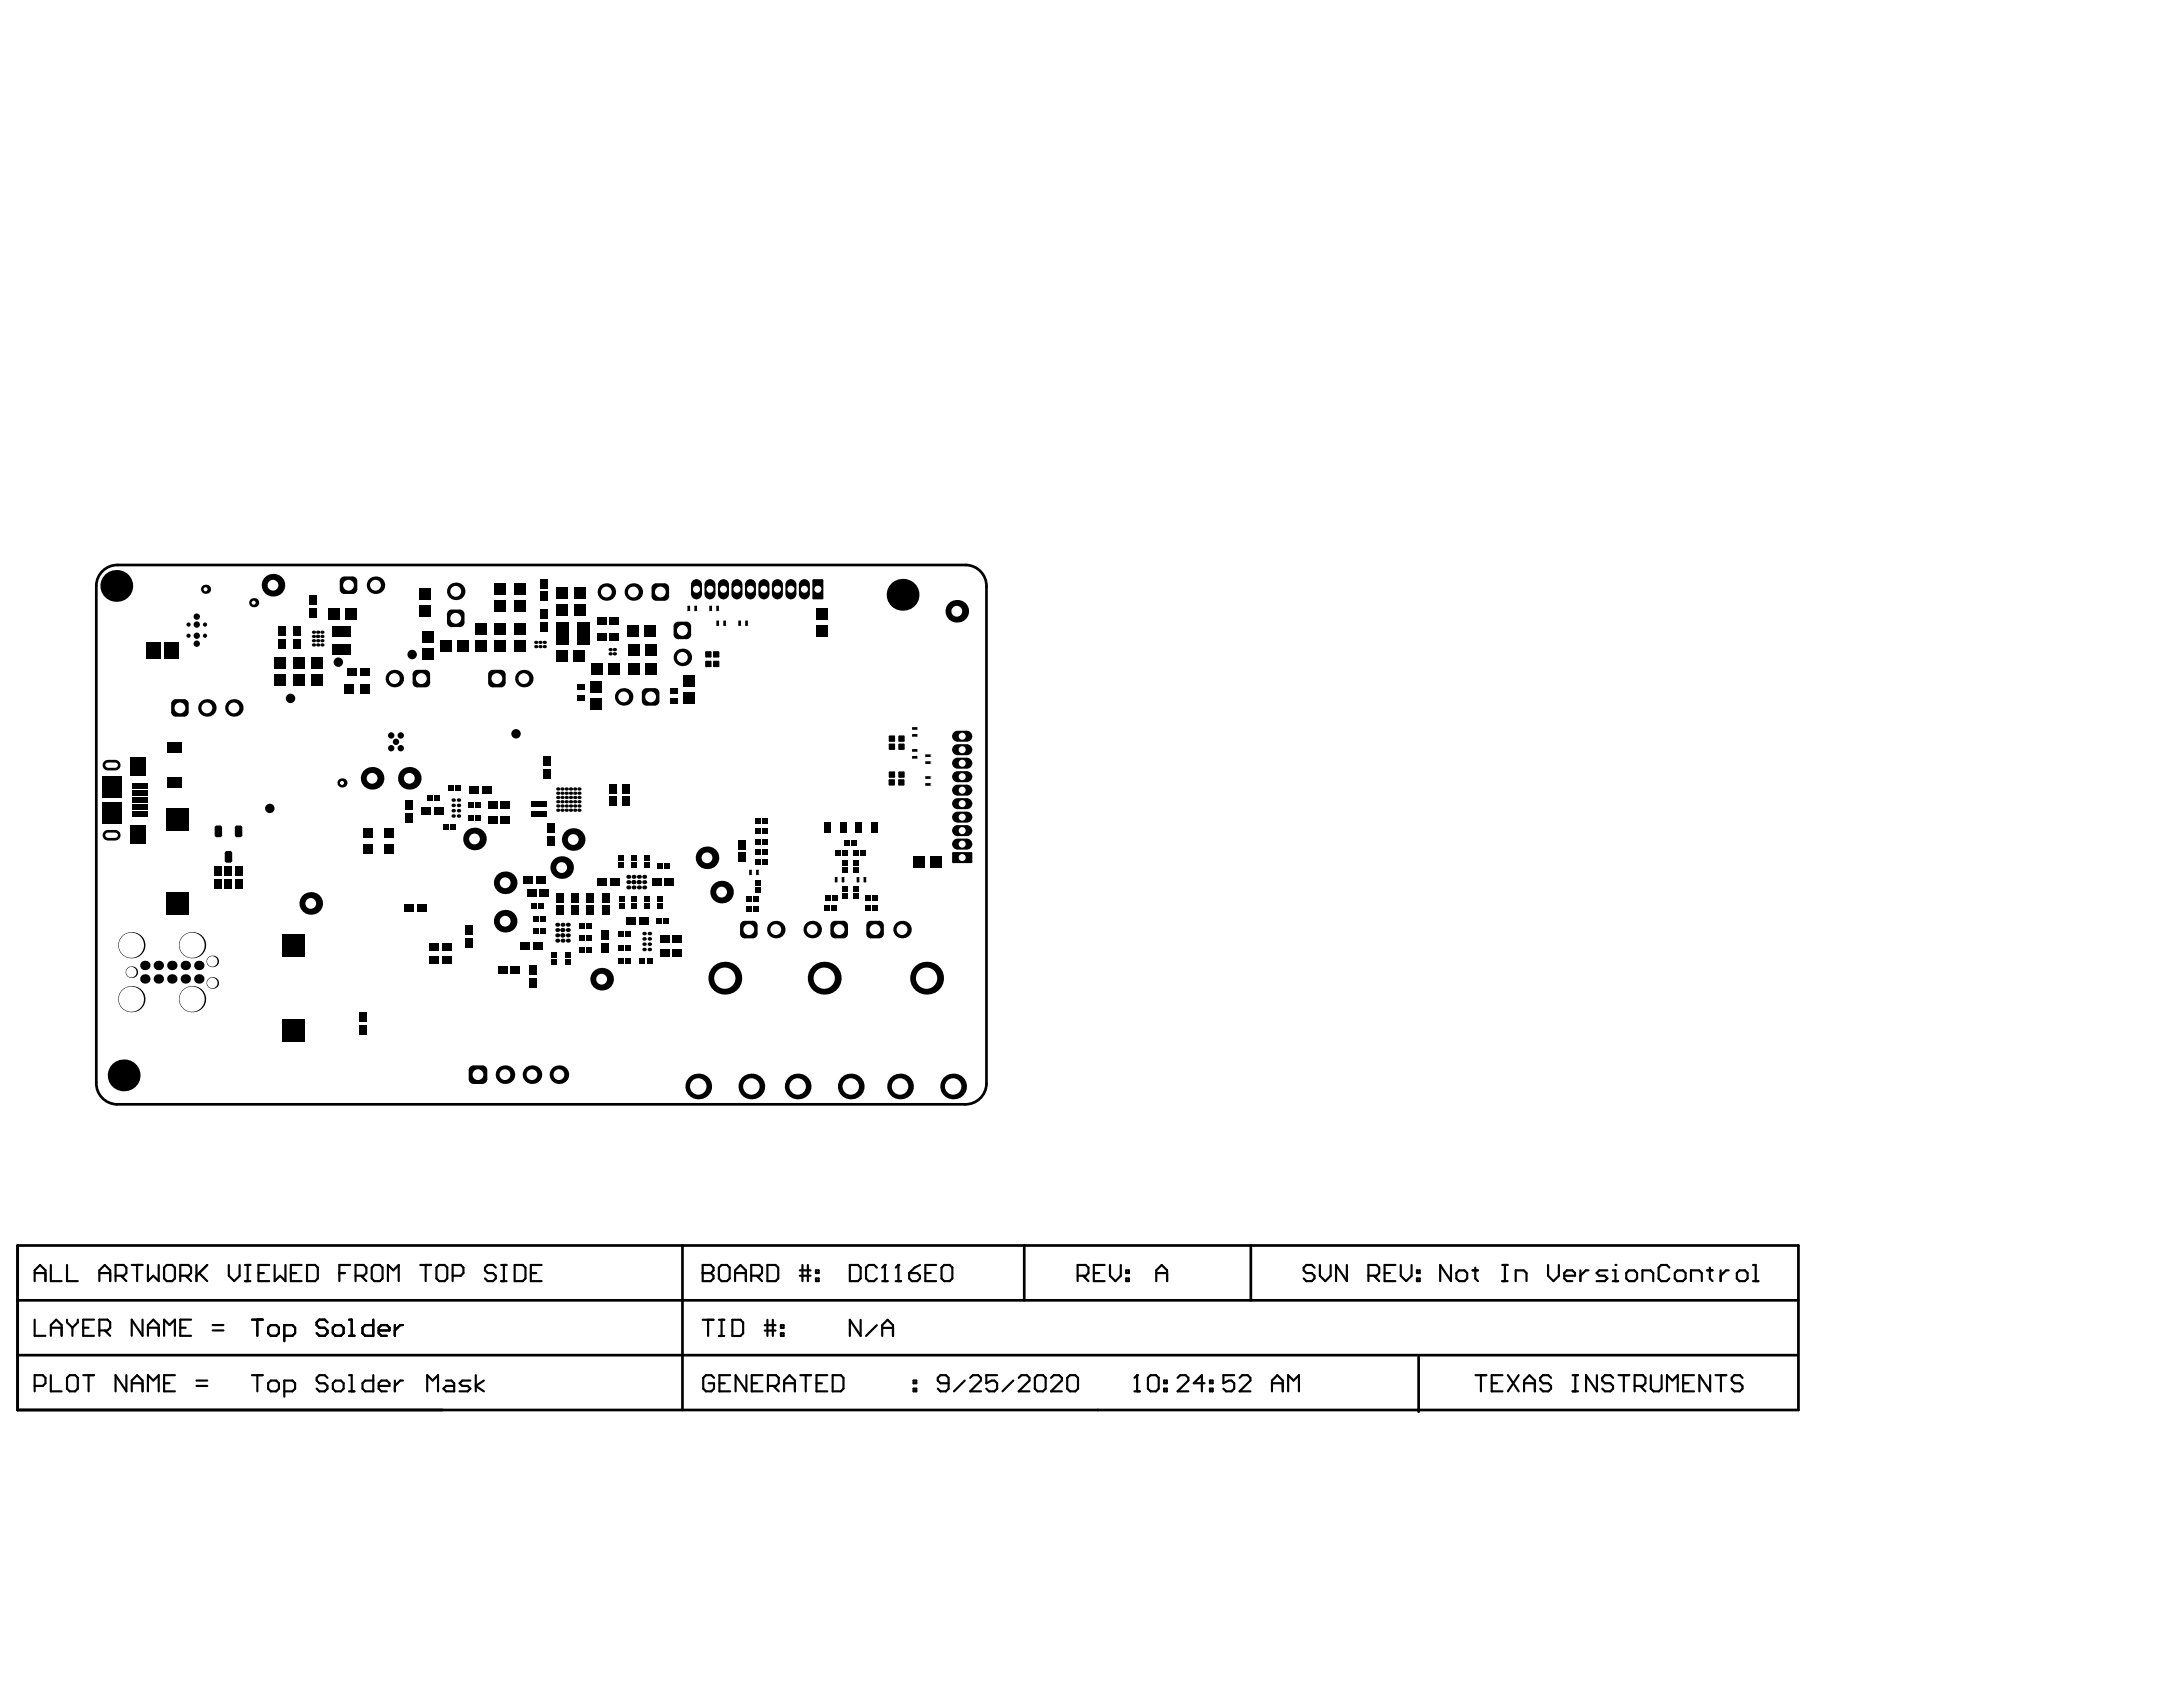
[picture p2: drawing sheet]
<svg xmlns="http://www.w3.org/2000/svg" width="279mm" height="216mm" viewBox="0 0 279 216" stroke-linecap="round" stroke-linejoin="round" font-family="sans-serif">
<path d="M13 73.3a2.69 2.69 0 0 1 2.1-1h108.5a2.69 2.69 0 0 1 2.7 2.8v63.6a2.69 2.69 0 0 1-2.8 2.6h-108.6a2.69 2.69 0 0 1-2.6-2.7v-63.7l.1-.6 .2-.5zM2.2 159.4v21h228v-21h-227.9v21M87.3 159.4v21M131.1 159.4v7M160.1 159.4v7M2.2 173.4h227.9M2.2 166.4h228M181.6 173.7v7" fill="none" stroke="#000" stroke-width=".34"/>
<g fill="none" stroke="#000" stroke-width=".28">
<path d="M4.4 162.9h1.4M4.4 164v-1.4l.7-.7 .7 .7v1.4M4.4 168.9v2.1h1.4M4.4 177.4h1.1l.3-.4v-.7l-.3-.3h-1.1v2.1M6.5 161.9v2.1h1.4M6.5 171v-1.4l.7-.7 .7 .7v1.4M6.5 176v2.1h1.4M6.5 169.9h1.4M8.6 161.9v2.1h1.4M8.6 176.3l.3-.3h.7l.4 .3v1.4l-.4 .4h-.7l-.3-.4zM8.6 168.9v.3l.7 .7M9.3 169.9v1.1"/>
<path d="M10 168.9v.3l-.7 .7M10.6 176h1.4M10.6 169.9h.7M11.3 176v2.1M12 168.9h-1.4v2.1h1.4M12.7 162.9h1.4M12.7 170.3h1.1l.3-.4v-.7l-.3-.3h-1.1v2.1M12.7 164v-1.4l.7-.7 .7 .7v1.4M13.4 170.3l.7 .7M14.8 163.3h1l.4-.4v-.7l-.4-.3h-1v2.1M15.5 163.3l.7 .7M16.2 176v2.1l-1.4-2.1v2.1"/>
<path d="M16.9 161.9h1.3M16.9 178.1v-1.4l.7-.7 .6 .7v1.4M16.9 177h1.3M17.6 161.9v2.1M18.2 168.9v2.1l-1.3-2.1v2.1M18.9 161.9v2.1l.7-.7 .7 .7v-2.1M18.9 171v-1.4l.7-.7 .7 .7v1.4M18.9 178.1v-2.1l.7 .7 .7-.7v2.1M18.9 169.9h1.4M21 162.2l.3-.3h.7l.4 .3v1.4l-.4 .4h-.7l-.3-.4zM21 177h.7M21 171v-2.1l.7 .7 .7-.7v2.1"/>
<path d="M22.4 176h-1.4v2.1h1.4M23.1 163.3h1l.4-.4v-.7l-.4-.3h-1v2.1M23.1 169.9h.7M23.8 163.3l.7 .7M24.5 168.9h-1.4v2.1h1.4M25.1 177.4h1.4M25.1 176.7h1.4M25.1 161.9v2.1M25.5 162.9l1 1.1M26.5 161.9l-1.4 1.4M27.2 170.3h1.4M27.2 169.6h1.4"/>
<path d="M29.3 161.9v1.4l.7 .7 .7-.7v-1.4M31.4 164h.6M31.4 161.9h.6M31.7 161.9v2.1M32.2 176h1.4M32.2 168.9h1.4M32.9 168.9v2.1M32.9 176v2.1M33.1 162.9h.7M34.3 177l.4-.3h.7l.3 .3v.7l-.3 .4h-.7l-.4-.4zM34.3 169.9l.4-.3h.7l.3 .3v.7l-.3 .4h-.7l-.4-.4zM34.5 161.9h-1.4v2.1h1.4"/>
<path d="M35.2 161.9v2.1l.6-.7 .7 .7v-2.1M36.4 178.1h1l.4-.4v-.7l-.4-.3h-1v2.1M36.4 171h1l.4-.4v-.7l-.4-.3h-1v2M37.2 162.9h.7M38.6 161.9h-1.4v2.1h1.4M39.3 161.9h1l.4 .3v1.4l-.4 .4h-1zM41.9 176.3l-.3-.3h-.7l-.4 .3v.4l.4 .3h.7l.3 .4v.3l-.3 .4h-.7l-.4-.4M41.9 169.2l-.3-.3h-.7l-.4 .3v.4l.4 .3h.7l.3 .4v.3l-.3 .4h-.7l-.4-.4M42.6 177l.3-.3h.7l.4 .3v.7l-.4 .4h-.7l-.3-.4zM42.6 169.9l.3-.3h.7l.4 .3v.7l-.4 .4h-.7l-.3-.4zM43.4 162.9h.7M44.7 176h.3v2.1"/>
<path d="M44.7 178.1h.7M44.7 171h.7M44.7 168.9h.3v2.1M44.8 161.9h-1.4v2.1M45.5 163.3h1l.4-.4v-.7l-.4-.3h-1v2.1M46.2 163.3l.7 .7M47.6 162.2l.3-.3h.7l.4 .3v1.4l-.4 .4h-.7l-.3-.4zM47.8 176v2.1h-1.1l-.3-.4v-.7l.3-.3h1.1M47.8 168.9v2.1h-1.1l-.3-.4v-.7l.3-.3h1.1M48.5 177.4h1.3v-.4l-.3-.3h-.7l-.3 .3v.7l.3 .4h.7M48.5 170.3h1.3v-.4l-.3-.3h-.7l-.3 .3v.7l.3 .4h.7M49.6 164v-2.1l.7 .7 .7-.7v2.1"/>
<path d="M50.5 169.6v1.4M50.5 176.7v1.4M51.6 176.7h-.4l-.7 .7M51.6 169.6h-.4l-.7 .7M53.8 161.9h1.4M54.5 161.9v2.1M54.7 178.1v-2.1l.7 .7 .7-.7v2.1M55.9 162.2l.3-.3h.7l.3 .3v1.4l-.3 .4h-.7l-.3-.4zM57.1 176.7h.7l.3 .3v1.1h-1l-.3-.4 .3-.3h1M57.9 163.3h1.1l.3-.4v-.7l-.3-.3h-1.1v2.1M60.2 176.7h-1l-.4 .3 .4 .4h.7l.3 .3-.3 .4h-1.1M60.9 176v2.1"/>
<path d="M61.9 176.7l-1 .7 1 .7M63.5 162.2l-.4-.3h-.7l-.3 .3v.4l.3 .3h.7l.4 .4v.3l-.4 .4h-.7l-.3-.4M64.1 164h.7M64.1 161.9h.7M64.5 161.9v2.1M65.9 161.9h1l.4 .3v1.4l-.4 .4h-1zM67.9 162.9h.7M69.3 161.9h-1.4v2.1h1.4M89.9 162.9h.1M89.9 161.9h1.1l.3 .3v.4l-.3 .3 .3 .4v.3l-.3 .4h-1.1zM89.9 162.9h1.1M89.9 168.9h1.4"/>
<path d="M90.6 168.9v2.1M91.4 176.3l-.4-.3h-.6l-.4 .3v1.4l.4 .4h.6l.4-.4v-.7h-.7M92 162.2l.4-.3h.6l.4 .3v1.4l-.4 .4h-.6l-.4-.4zM92 171h.7M92 168.9h.7M92.1 177h.7M92.4 168.9v2.1M93.5 176h-1.4v2.1h1.4M93.7 168.9h1.1l.3 .4v1.3l-.3 .4h-1.1zM94.1 162.9h1.4M94.1 164v-1.4l.7-.7 .7 .7v1.4M95.5 176v2.1l-1.4-2.1v2.1"/>
<path d="M96.2 163.3h1l.3-.4v-.7l-.3-.3h-1v2.1M96.2 177h.7M96.8 163.3l.7 .7M97.6 176h-1.4v2.1h1.4M97.9 169.6h1.4M97.9 170.3h1.4M98.2 161.9h1.1l.3 .3v1.4l-.3 .4h-1.1zM98.2 168.9v2.1M98.3 177.4h1l.4-.4v-.7l-.4-.3h-1v2.1M98.9 168.9v2.1M99 177.4l.7 .7M99.9 170.6h.4v.4h-.4z"/>
<path d="M99.9 169.6h.4v.3h-.4zM100.4 177h1.3M100.4 178.1v-1.4l.7-.7 .6 .7v1.4M102.4 162.6h1.3M102.4 163.3h1.3M102.4 176h1.4M102.7 161.9v2.1M103.1 176v2.1M103.4 161.9v2.1M104.4 163.6h.4v.4h-.4zM104.4 162.6h.4v.3h-.4zM104.5 177h.7"/>
<path d="M105.9 176h-1.4v2.1h1.4M106.6 176h1l.4 .3v1.4l-.4 .4h-1zM108.8 161.9h1l.4 .3v1.4l-.4 .4h-1zM110.2 168.9v2.1l-1.4-2.1v2.1M112.2 162.2l-.3-.3h-.7l-.4 .3v1.4l.4 .4h.7l.3-.4M112.2 169.6l-1.4 1.4M112.9 164h.7M112.9 169.9h1.4M112.9 171v-1.4l.7-.7 .7 .7v1.4M113.3 161.9h.1M113.3 161.9v2.1M113.3 161.9l-.4 .3"/>
<path d="M114.6 164h.7M115 161.9h.1M115 161.9v2.1M115 161.9l-.4 .3M116.4 162.9h1l.3 .4v.3l-.3 .4h-.7l-.3-.4zM116.9 177.7h.4v.4h-.4zM116.9 176.7h.4v.3h-.4zM117.7 161.9l-.6 .3-.7 .7M118.4 162.9h.7M119.8 161.9h-1.4v2.1h1.4M120.5 162.2l.4-.3h.6l.4 .3v1.4l-.4 .4h-.6l-.4-.4zM121.4 177h-1l-.4-.3v-.4l.4-.3h.7l.3 .3v1.4l-.3 .4h-.7l-.4-.4"/>
<path d="M123.5 176.7l-1.4 1.4M124.2 176.3l.3-.3h.7l.3 .3v.4l-1.3 1.4h1.3M127.6 176h-1.4v1l.7-.3h.4l.3 .3v.7l-.3 .4h-.7l-.4-.4M129.7 176.7l-1.4 1.4M130.4 176.3l.3-.3h.7l.4 .3v.4l-1.4 1.4h1.4M132.5 176.3l.3-.3h.7l.3 .3v1.4l-.3 .4h-.7l-.3-.4zM134.5 176.3l.4-.3h.7l.3 .3v.4l-1.4 1.4h1.4M136.6 176.3l.3-.3h.7l.4 .3v1.4l-.4 .4h-.7l-.3-.4zM137.9 163.3h1.1l.3-.4v-.7l-.3-.3h-1.1v2.1M138.6 163.3l.7 .7M140 162.9h.7M141.4 161.9h-1.4v2.1h1.4"/>
<path d="M142.1 161.9v1.4l.7 .7 .6-.7v-1.4M144.1 163.6h.4v.4h-.4zM144.1 162.6h.4v.3h-.4zM145.2 178.1h.7M145.5 176h.1M145.5 176v2.1M145.5 176l-.3 .3M146.9 176.3l.4-.3h.7l.3 .3v1.4l-.3 .4h-.7l-.4-.4zM148 164v-1.4l.7-.7 .7 .7v1.4M148 162.9h1.4M149 177.7h.3v.4h-.3zM149 176.7h.3v.3h-.3z"/>
<path d="M150.7 176.3l.4-.3h.7l.3 .3v.4l-1.4 1.4h1.4M154.2 177h-1.4l1-1v2.1M154.9 177.7h.3v.4h-.3zM154.9 176.7h.3v.3h-.3zM158 176h-1.4v1l.7-.3h.3l.4 .3v.7l-.4 .4h-.7l-.3-.4M158.7 176.3l.3-.3h.7l.3 .3v.4l-1.3 1.4h1.3M162.8 177h1.4M162.8 178.1v-1.4l.7-.7 .7 .7v1.4M164.9 178.1v-2.1l.7 .7 .6-.7v2.1M168.2 162.2l-.3-.3h-.7l-.3 .3v.4l.3 .3h.7l.3 .4v.3l-.3 .4h-.7l-.3-.4M168.9 161.9v1.4l.7 .7 .7-.7v-1.4M172.4 161.9v2.1l-1.4-2.1v2.1"/>
<path d="M175.1 163.3h1.1l.3-.4v-.7l-.3-.3h-1.1v2.1M175.8 163.3l.7 .7M177.2 162.9h.7M178.6 161.9h-1.4v2.1h1.4M179.3 161.9v1.4l.7 .7 .7-.7v-1.4M181.4 163.6h.3v.4h-.3zM181.4 162.6h.3v.3h-.3zM185.7 161.9v2.1l-1.4-2.1v2.1M186.4 162.9l.3-.3h.7l.4 .3v.7l-.4 .4h-.7l-.3-.4zM188.5 162.6h.7M188.8 162.2v1.4l.4 .4M188.9 176h1.3"/>
<path d="M189.5 176v2.1M190.9 177h.7M192.3 164h.7M192.3 161.9h.7M192.3 176h-1.4v2.1h1.4M192.6 161.9v2.1M193 176l1.4 2.1M194 164v-1.4h1l.4 .3v1.1M194.4 176l-1.4 2.1M195.1 177h1.3M195.1 178.1v-1.4l.7-.7 .6 .7v1.4M198.1 161.9v1.4l.7 .7 .7-.7v-1.4"/>
<path d="M198.5 176.3l-.3-.3h-.7l-.4 .3v.4l.4 .3h.7l.3 .4v.3l-.3 .4h-.7l-.4-.4M200.2 163.3h1.4v-.4l-.4-.3h-.6l-.4 .3v.7l.4 .4h.6M201.3 176h.7M201.3 178.1h.7M201.6 176v2.1M202.3 162.6v1.4M203.3 162.6h-.3l-.7 .7M204.4 176v2.1l-1.4-2.1v2.1M205.7 162.6h-1l-.4 .3 .4 .4h.7l.3 .3-.3 .4h-1.1M206.4 164h.7M206.4 162.6h.4v1.4M206.5 176.3l-.4-.3h-.7l-.3 .3v.4l.3 .3h.7l.4 .4v.3l-.4 .4h-.7l-.3-.4"/>
<path d="M206.8 161.9h.1M207.1 176h1.4M207.8 176v2.1M208.5 162.6h.7l.3 .3v.7l-.3 .4h-.7l-.4-.4v-.7zM209.2 177.4h1.1l.3-.4v-.7l-.3-.3h-1.1v2.1M209.9 177.4l.7 .7M210.2 164v-1.4h1l.4 .3v1.1M211.3 176v1.7l.3 .4h.7l.4-.4v-1.7M213.4 178.1v-2.1l.6 .7 .7-.7v2.1M213.7 162.2l-.4-.3h-.7l-.3 .3v1.4l.3 .4h.7l.4-.4M214.4 162.9l.3-.3h.7l.3 .3v.7l-.3 .4h-.7l-.3-.4zM215.4 177h.7"/>
<path d="M216.4 164v-1.4h1.1l.3 .3v1.1M216.8 176h-1.4v2.1h1.4M218.5 162.6h.7M218.8 162.2v1.4l.4 .4M218.9 176v2.1l-1.4-2.1v2.1M219.6 176h1.3M220.2 162.6v1.4M220.3 176v2.1M221.3 162.6h-.4l-.7 .7M222.3 162.9l.3-.3h.7l.4 .3v.7l-.4 .4h-.7l-.3-.4zM223 176.3l-.3-.3h-.7l-.4 .3v.4l.4 .3h.7l.3 .4v.3l-.3 .4h-.7l-.4-.4M224.4 164h.7"/>
<path d="M224.4 161.9h.3v2.1"/>
</g>
<g fill="#000">
<circle cx="24.1" cy="79.9" r=".27"/>
<circle cx="25.2" cy="79.9" r=".41"/>
<circle cx="25.2" cy="78.9" r=".41"/>
<circle cx="26.2" cy="79.9" r=".27"/>
<circle cx="24.1" cy="81.4" r=".27"/>
<circle cx="25.2" cy="82.4" r=".41"/>
<circle cx="25.2" cy="81.4" r=".41"/>
<circle cx="26.2" cy="81.4" r=".27"/>
<circle cx="37.2" cy="89.4" r=".6"/>
<circle cx="40.7" cy="81.5" r=".21"/>
<circle cx="43.3" cy="84.7" r=".6"/>
<circle cx="50.1" cy="95.8" r=".41"/>
<circle cx="50.1" cy="94.1" r=".41"/>
<circle cx="50.7" cy="94.9" r=".41"/>
<circle cx="51.3" cy="95.8" r=".41"/>
<circle cx="51.3" cy="94.1" r=".41"/>
<circle cx="52.8" cy="83.8" r=".6"/>
<circle cx="66" cy="93.9" r=".6"/>
<circle cx="34.5" cy="103.5" r=".6"/>
<circle cx="72" cy="119.7" r=".28"/>
<circle cx="72" cy="119" r=".28"/>
<circle cx="81.1" cy="112.9" r=".28"/>
<circle cx="81.8" cy="112.9" r=".28"/>
<circle cx="16.8" cy="124.4" r=".74"/>
</g>
<circle cx="16.8" cy="124.4" r=".67" fill="#fff"/>
<path d="M21.9 90.1l.6-.6h1.1l.5 .6v1l-.5 .6h-1.1l-.6-.6z" fill-rule="evenodd" fill="#000"/>
<g fill="#000">
<path d="M21.9 90.1h.6zM22.1 89.7l.4-.2v.6h-.6z"/>
<path d="M22.5 91.1v.6zM21.9 91.1h.6v.6a.59 .59 0 0 1-.6-.6z"/>
<path d="M23.6 89.5v.6zM23.6 89.5a.59 .59 0 0 1 .5 .6h-.5z"/>
<path d="M23.6 91.1h.5zM23.6 91.1h.5a.59 .59 0 0 1-.5 .6z"/>
</g>
<circle cx="23" cy="90.6" r=".69" fill="#fff"/>
<circle cx="26.3" cy="75.4" r=".59" fill="#000"/>
<circle cx="26.3" cy="75.4" r=".26" fill="#fff"/>
<circle cx="48.1" cy="74.9" r="1.12" fill="#000"/>
<circle cx="48.1" cy="74.9" r=".69" fill="#fff"/>
<circle cx="50.5" cy="86.8" r="1.12" fill="#000"/>
<circle cx="50.5" cy="86.8" r=".69" fill="#fff"/>
<circle cx="67" cy="86.8" r="1.12" fill="#000"/>
<circle cx="67" cy="86.8" r=".69" fill="#fff"/>
<circle cx="81.1" cy="75.8" r="1.12" fill="#000"/>
<circle cx="81.1" cy="75.8" r=".69" fill="#fff"/>
<path d="M88.4 74.8l.7-.7 .7 .7v1.2l-.7 .7-.7-.7z" fill-rule="evenodd" fill="#000"/>
<g fill="#000">
<path d="M89.1 74.1v.7zM89.1 74.1a.7 .7 0 0 1 .7 .7h-.7z"/>
<path d="M88.4 74.8h.7zM88.6 74.3l.5-.2v.7h-.7z"/>
<path d="M89.1 76v.7zM88.4 76h.7v.7a.7 .7 0 0 1-.7-.7z"/>
<path d="M89.1 76h.7zM89.1 76h.7a.7 .7 0 0 1-.7 .7z"/>
</g>
<circle cx="89.1" cy="75.4" r=".45" fill="#fff"/>
<path d="M91.9 74.8l.7-.7 .7 .7v1.2l-.7 .7-.7-.7z" fill-rule="evenodd" fill="#000"/>
<g fill="#000">
<path d="M92.6 74.1v.7zM92.6 74.1a.7 .7 0 0 1 .7 .7h-.7z"/>
<path d="M91.9 74.8h.7zM92.1 74.3l.5-.2v.7h-.7z"/>
<path d="M92.6 76v.7zM91.9 76h.7v.7a.7 .7 0 0 1-.7-.7z"/>
<path d="M92.6 76h.7zM92.6 76h.7a.7 .7 0 0 1-.7 .7z"/>
</g>
<circle cx="92.6" cy="75.4" r=".45" fill="#fff"/>
<path d="M93.6 74.8l.7-.7 .7 .7v1.2l-.7 .7-.7-.7z" fill-rule="evenodd" fill="#000"/>
<g fill="#000">
<path d="M94.3 74.1v.7zM94.3 74.1a.7 .7 0 0 1 .7 .7h-.7z"/>
<path d="M93.6 74.8h.7zM93.8 74.3l.5-.2v.7h-.7z"/>
<path d="M94.3 76v.7zM93.6 76h.7v.7a.7 .7 0 0 1-.7-.7z"/>
<path d="M94.3 76h.7zM94.3 76h.7a.7 .7 0 0 1-.7 .7z"/>
</g>
<circle cx="94.3" cy="75.4" r=".45" fill="#fff"/>
<path d="M97.1 74.8l.7-.7 .7 .7v1.2l-.7 .7-.7-.7z" fill-rule="evenodd" fill="#000"/>
<g fill="#000">
<path d="M97.8 74.1v.7zM97.8 74.1a.7 .7 0 0 1 .7 .7h-.7z"/>
<path d="M97.1 74.8h.7zM97.3 74.3l.5-.2v.7h-.7z"/>
<path d="M97.8 76v.7zM97.1 76h.7v.7a.7 .7 0 0 1-.7-.7z"/>
<path d="M97.8 76h.7zM97.8 76h.7a.7 .7 0 0 1-.7 .7z"/>
</g>
<circle cx="97.8" cy="75.4" r=".45" fill="#fff"/>
<path d="M102.3 74.8l.7-.7 .7 .7v1.2l-.7 .7-.7-.7z" fill-rule="evenodd" fill="#000"/>
<g fill="#000">
<path d="M103 74.1v.7zM103 74.1a.7 .7 0 0 1 .7 .7h-.7z"/>
<path d="M102.3 74.8h.7zM102.5 74.3l.5-.2v.7h-.7z"/>
<path d="M103 76v.7zM102.3 76h.7v.7a.7 .7 0 0 1-.7-.7z"/>
<path d="M103 76h.7zM103 76h.7a.7 .7 0 0 1-.7 .7z"/>
</g>
<circle cx="103" cy="75.4" r=".45" fill="#fff"/>
<path d="M13.8 106.9h1" fill="none" stroke="#000" stroke-width="1.4"/>
<path d="M13.8 106.9h1" fill="none" stroke="#fff" stroke-width=".68"/>
<circle cx="26.5" cy="90.6" r="1.12" fill="#000"/>
<circle cx="26.5" cy="90.6" r=".69" fill="#fff"/>
<circle cx="29.9" cy="90.6" r="1.12" fill="#000"/>
<circle cx="29.9" cy="90.6" r=".69" fill="#fff"/>
<circle cx="32.5" cy="77.1" r=".59" fill="#000"/>
<circle cx="32.5" cy="77.1" r=".26" fill="#fff"/>
<path d="M60 137l.6-.7h1.1l.7 .7v1.1l-.7 .6h-1.1l-.6-.6z" fill-rule="evenodd" fill="#000"/>
<g fill="#000">
<path d="M60 137h.6zM60.2 136.5l.4-.2v.7h-.6z"/>
<path d="M60.6 138.1v.6zM60 138.1h.6v.6a.63 .63 0 0 1-.6-.6z"/>
<path d="M61.7 136.3v.7zM61.7 136.3a.63 .63 0 0 1 .7 .7h-.7z"/>
<path d="M61.7 138.1h.7zM61.7 138.1h.7a.63 .63 0 0 1-.7 .6z"/>
</g>
<circle cx="61.2" cy="137.5" r=".69" fill="#fff"/>
<circle cx="64.6" cy="137.5" r="1.19" fill="#000"/>
<circle cx="64.6" cy="137.5" r=".69" fill="#fff"/>
<circle cx="71.5" cy="137.5" r="1.19" fill="#000"/>
<circle cx="71.5" cy="137.5" r=".69" fill="#fff"/>
<circle cx="16.8" cy="121" r="1.68" fill="#000"/>
<circle cx="16.8" cy="121" r="1.61" fill="#fff"/>
<path d="M13.8 97.9h1" fill="none" stroke="#000" stroke-width="1.4"/>
<path d="M13.8 97.9h1" fill="none" stroke="#fff" stroke-width=".68"/>
<circle cx="27.2" cy="125.8" r=".74" fill="#000"/>
<circle cx="27.2" cy="125.8" r=".67" fill="#fff"/>
<circle cx="27.2" cy="123" r=".74" fill="#000"/>
<circle cx="27.2" cy="123" r=".67" fill="#fff"/>
<circle cx="43.8" cy="100.2" r=".59" fill="#000"/>
<circle cx="43.8" cy="100.2" r=".26" fill="#fff"/>
<circle cx="52.4" cy="99.6" r="1.45" fill="#000"/>
<circle cx="52.4" cy="99.6" r=".69" fill="#fff"/>
<circle cx="47.6" cy="99.6" r="1.45" fill="#000"/>
<circle cx="47.6" cy="99.6" r=".69" fill="#fff"/>
<path d="M52.8 86.3l.6-.6h1.1l.5 .6v1.1l-.5 .6h-1.1l-.6-.6z" fill-rule="evenodd" fill="#000"/>
<g fill="#000">
<path d="M53.4 87.4v.6zM52.8 87.4h.6v.6a.59 .59 0 0 1-.6-.6z"/>
<path d="M52.8 86.3h.6zM53 85.9l.4-.2v.6h-.6z"/>
<path d="M54.5 87.4h.5zM54.5 87.4h.5a.59 .59 0 0 1-.5 .6z"/>
<path d="M54.5 85.7v.6zM54.5 85.7a.59 .59 0 0 1 .5 .6h-.5z"/>
</g>
<circle cx="53.9" cy="86.8" r=".69" fill="#fff"/>
<circle cx="64.7" cy="117.9" r="1.45" fill="#000"/>
<circle cx="64.7" cy="117.9" r=".69" fill="#fff"/>
<circle cx="64.7" cy="113" r="1.45" fill="#000"/>
<circle cx="64.7" cy="113" r=".69" fill="#fff"/>
<circle cx="60.7" cy="107.4" r="1.45" fill="#000"/>
<circle cx="60.7" cy="107.4" r=".69" fill="#fff"/>
<path d="M62.5 86.3l.6-.6h1l.6 .6v1.1l-.6 .6h-1l-.6-.6z" fill-rule="evenodd" fill="#000"/>
<g fill="#000">
<path d="M62.5 86.3h.6zM62.6 85.9l.5-.2v.6h-.6z"/>
<path d="M63.1 87.4v.6zM62.5 87.4h.6v.6a.59 .59 0 0 1-.6-.6z"/>
<path d="M64.1 85.7v.6zM64.1 85.7a.59 .59 0 0 1 .6 .6h-.6z"/>
<path d="M64.1 87.4h.6zM64.1 87.4h.6a.59 .59 0 0 1-.6 .6z"/>
</g>
<circle cx="63.6" cy="86.8" r=".69" fill="#fff"/>
<path d="M57.8 78h1.1l.6 .6v1.1l-.6 .6h-1.1l-.6-.6v-1.1z" fill-rule="evenodd" fill="#000"/>
<g fill="#000">
<path d="M57.2 78.6h.6zM57.4 78.2l.4-.2v.6h-.6z"/>
<path d="M57.8 79.7v.6zM57.2 79.7h.6v.6a.59 .59 0 0 1-.6-.6z"/>
<path d="M58.9 79.7h.6zM58.9 79.7h.6a.59 .59 0 0 1-.6 .6z"/>
<path d="M58.9 78v.6zM58.9 78a.59 .59 0 0 1 .6 .6h-.6z"/>
</g>
<circle cx="58.3" cy="79.1" r=".69" fill="#fff"/>
<circle cx="58.3" cy="75.7" r="1.12" fill="#000"/>
<circle cx="58.3" cy="75.7" r=".69" fill="#fff"/>
<circle cx="73.4" cy="107.4" r="1.45" fill="#000"/>
<circle cx="73.4" cy="107.4" r=".69" fill="#fff"/>
<circle cx="71.9" cy="111" r="1.45" fill="#000"/>
<circle cx="71.9" cy="111" r=".69" fill="#fff"/>
<circle cx="79.8" cy="89.2" r="1.12" fill="#000"/>
<circle cx="79.8" cy="89.2" r=".69" fill="#fff"/>
<path d="M82.2 88.7l.5-.6h1.1l.6 .6v1l-.6 .6h-1.1l-.5-.6z" fill-rule="evenodd" fill="#000"/>
<g fill="#000">
<path d="M82.7 89.7v.6zM82.2 89.7h.5v.6a.59 .59 0 0 1-.5-.6z"/>
<path d="M82.2 88.7h.5zM82.3 88.2l.4-.1v.6h-.5z"/>
<path d="M83.8 89.7h.6zM83.8 89.7h.6a.59 .59 0 0 1-.6 .6z"/>
<path d="M83.8 88.1v.6zM83.8 88.1a.59 .59 0 0 1 .6 .6h-.6z"/>
</g>
<circle cx="83.3" cy="89.2" r=".69" fill="#fff"/>
<circle cx="87.3" cy="84.1" r="1.12" fill="#000"/>
<circle cx="87.3" cy="84.1" r=".69" fill="#fff"/>
<path d="M83.4 75.2l.6-.6h1l.6 .6v1.1l-.6 .6h-1l-.6-.6z" fill-rule="evenodd" fill="#000"/>
<g fill="#000">
<path d="M84 76.3v.6zM83.4 76.3h.6v.6a.59 .59 0 0 1-.6-.6z"/>
<path d="M83.4 75.2h.6zM83.6 74.8l.4-.2v.6h-.6z"/>
<path d="M85 76.3h.6zM85 76.3h.6a.59 .59 0 0 1-.6 .6z"/>
<path d="M85 74.6v.6zM85 74.6a.59 .59 0 0 1 .6 .6h-.6z"/>
</g>
<circle cx="84.5" cy="75.8" r=".69" fill="#fff"/>
<path d="M86.2 80.2l.6-.6h1.1l.6 .6v1l-.6 .6h-1.1l-.6-.6z" fill-rule="evenodd" fill="#000"/>
<g fill="#000">
<path d="M86.2 80.2h.6zM86.4 79.7l.4-.1v.6h-.6z"/>
<path d="M86.8 81.2v.6zM86.2 81.2h.6v.6a.59 .59 0 0 1-.6-.6z"/>
<path d="M87.9 81.2h.6zM87.9 81.2h.6a.59 .59 0 0 1-.6 .6z"/>
<path d="M87.9 79.6v.6zM87.9 79.6a.59 .59 0 0 1 .6 .6h-.6z"/>
</g>
<circle cx="87.3" cy="80.7" r=".69" fill="#fff"/>
<path d="M94.7 118.4l.6-.6h1.1l.6 .6v1.1l-.6 .6h-1.1l-.6-.6z" fill-rule="evenodd" fill="#000"/>
<g fill="#000">
<path d="M94.7 118.4h.6zM94.9 118l.4-.2v.6h-.6z"/>
<path d="M95.3 119.5v.6zM94.7 119.5h.6v.6a.59 .59 0 0 1-.6-.6z"/>
<path d="M96.4 117.8v.6zM96.4 117.8a.59 .59 0 0 1 .6 .6h-.6z"/>
<path d="M96.4 119.5h.6zM96.4 119.5h.6a.59 .59 0 0 1-.6 .6z"/>
</g>
<circle cx="95.8" cy="119" r=".69" fill="#fff"/>
<path d="M90.2 74.8l.7-.7 .7 .7v1.2l-.7 .7-.7-.7z" fill-rule="evenodd" fill="#000"/>
<g fill="#000">
<path d="M90.9 74.1v.7zM90.9 74.1a.7 .7 0 0 1 .7 .7h-.7z"/>
<path d="M90.2 74.8h.7zM90.4 74.3l.5-.2v.7h-.7z"/>
<path d="M90.9 76v.7zM90.2 76h.7v.7a.7 .7 0 0 1-.7-.7z"/>
<path d="M90.9 76h.7zM90.9 76h.7a.7 .7 0 0 1-.7 .7z"/>
</g>
<circle cx="90.9" cy="75.4" r=".45" fill="#fff"/>
<path d="M95.3 74.8l.7-.7 .8 .7v1.2l-.8 .7-.7-.7z" fill-rule="evenodd" fill="#000"/>
<g fill="#000">
<path d="M96 74.1v.7zM96 74.1a.7 .7 0 0 1 .8 .7h-.8z"/>
<path d="M95.3 74.8h.7zM95.6 74.3l.4-.2v.7h-.7z"/>
<path d="M96 76v.7zM95.3 76h.7v.7a.7 .7 0 0 1-.7-.7z"/>
<path d="M96 76h.8zM96 76h.8a.7 .7 0 0 1-.8 .7z"/>
</g>
<circle cx="96" cy="75.4" r=".45" fill="#fff"/>
<path d="M98.8 74.8l.7-.7 .7 .7v1.2l-.7 .7-.7-.7z" fill-rule="evenodd" fill="#000"/>
<g fill="#000">
<path d="M99.5 74.1v.7zM99.5 74.1a.7 .7 0 0 1 .7 .7h-.7z"/>
<path d="M98.8 74.8h.7zM99 74.3l.5-.2v.7h-.7z"/>
<path d="M99.5 76v.7zM98.8 76h.7v.7a.7 .7 0 0 1-.7-.7z"/>
<path d="M99.5 76h.7zM99.5 76h.7a.7 .7 0 0 1-.7 .7z"/>
</g>
<circle cx="99.5" cy="75.4" r=".45" fill="#fff"/>
<circle cx="104" cy="119" r="1.12" fill="#000"/>
<circle cx="104" cy="119" r=".69" fill="#fff"/>
<path d="M106.9 117.8h1l.6 .6v1.1l-.6 .6h-1l-.6-.6v-1.1z" fill-rule="evenodd" fill="#000"/>
<g fill="#000">
<path d="M106.9 119.5v.6zM106.3 119.5h.6v.6a.59 .59 0 0 1-.6-.6z"/>
<path d="M106.3 118.4h.6zM106.5 118l.4-.2v.6h-.6z"/>
<path d="M107.9 119.5h.6zM107.9 119.5h.6a.59 .59 0 0 1-.6 .6z"/>
<path d="M107.9 117.8v.6zM107.9 117.8a.59 .59 0 0 1 .6 .6h-.6z"/>
</g>
<circle cx="107.4" cy="119" r=".69" fill="#fff"/>
<path d="M100.5 74.8l.7-.7 .7 .7v1.2l-.7 .7-.7-.7z" fill-rule="evenodd" fill="#000"/>
<g fill="#000">
<path d="M101.2 74.1v.7zM101.2 74.1a.7 .7 0 0 1 .7 .7h-.7z"/>
<path d="M100.5 74.8h.7zM100.7 74.3l.5-.2v.7h-.7z"/>
<path d="M101.2 76v.7zM100.5 76h.7v.7a.7 .7 0 0 1-.7-.7z"/>
<path d="M101.2 76h.7zM101.2 76h.7a.7 .7 0 0 1-.7 .7z"/>
</g>
<circle cx="101.2" cy="75.4" r=".45" fill="#fff"/>
<path d="M104 74.3l.1-.2h1.1l.2 .2v2.3l-.2 .1h-1.1l-.1-.1z" fill-rule="evenodd" fill="#000"/>
<g fill="#000">
<path d="M104 74.3h.1zM104 74.2l.1-.1v.2h-.1z"/>
<path d="M104.1 76.6v.1zM104 76.6h.1v.1z"/>
<path d="M105.2 74.1v.2zM105.2 74.1l.2 .2h-.2z"/>
<path d="M105.2 76.6h.2zM105.2 76.6h.2l-.2 .1z"/>
</g>
<circle cx="104.7" cy="75.4" r=".45" fill="#fff"/>
<circle cx="115.5" cy="119" r="1.12" fill="#000"/>
<circle cx="115.5" cy="119" r=".69" fill="#fff"/>
<circle cx="16.8" cy="127.9" r="1.68" fill="#000"/>
<circle cx="16.8" cy="127.9" r="1.61" fill="#fff"/>
<circle cx="39.8" cy="115.6" r="1.45" fill="#000"/>
<circle cx="39.8" cy="115.6" r=".69" fill="#fff"/>
<circle cx="96.2" cy="139" r="1.65" fill="#000"/>
<circle cx="96.2" cy="139" r="1.05" fill="#fff"/>
<circle cx="92.8" cy="125.2" r="2.1" fill="#000"/>
<circle cx="92.8" cy="125.2" r="1.36" fill="#fff"/>
<circle cx="92.4" cy="114.2" r="1.45" fill="#000"/>
<circle cx="92.4" cy="114.2" r=".69" fill="#fff"/>
<circle cx="102.1" cy="139" r="1.65" fill="#000"/>
<circle cx="102.1" cy="139" r="1.05" fill="#fff"/>
<circle cx="108.9" cy="139" r="1.65" fill="#000"/>
<circle cx="108.9" cy="139" r="1.05" fill="#fff"/>
<circle cx="105.5" cy="125.2" r="2.1" fill="#000"/>
<circle cx="105.5" cy="125.2" r="1.36" fill="#fff"/>
<circle cx="115.2" cy="139" r="1.65" fill="#000"/>
<circle cx="115.2" cy="139" r="1.05" fill="#fff"/>
<circle cx="118.6" cy="125.2" r="2.1" fill="#000"/>
<circle cx="118.6" cy="125.2" r="1.36" fill="#fff"/>
<circle cx="68.1" cy="137.5" r="1.19" fill="#000"/>
<circle cx="68.1" cy="137.5" r=".69" fill="#fff"/>
<path d="M121.9 109.2l.1-.2h2.3l.1 .2v1.1l-.1 .2h-2.3l-.1-.2z" fill-rule="evenodd" fill="#000"/>
<g fill="#000">
<path d="M121.9 109.2h.1zM121.9 109.1l.1-.1v.2h-.1z"/>
<path d="M122 110.3v.2zM121.9 110.3h.1v.2z"/>
<path d="M124.3 110.3h.1zM124.3 110.3h.1l-.1 .2z"/>
<path d="M124.3 109v.2zM124.3 109l.1 .2h-.1z"/>
</g>
<circle cx="123.2" cy="109.8" r=".45" fill="#fff"/>
<path d="M121.9 104.6l.7-.7h1.1l.7 .7-.7 .7h-1.1z" fill-rule="evenodd" fill="#000"/>
<g fill="#000">
<path d="M121.9 104.6h.7zM122.1 104.1l.5-.2v.7h-.7z"/>
<path d="M122.6 104.6v.7zM121.9 104.6h.7v.7a.7 .7 0 0 1-.7-.7z"/>
<path d="M123.7 104.6h.7zM123.7 104.6h.7a.7 .7 0 0 1-.7 .7z"/>
<path d="M123.7 103.9v.7zM123.7 103.9a.7 .7 0 0 1 .7 .7h-.7z"/>
</g>
<circle cx="123.2" cy="104.6" r=".45" fill="#fff"/>
<path d="M121.9 101.1l.7-.7h1.1l.7 .7-.7 .7h-1.1z" fill-rule="evenodd" fill="#000"/>
<g fill="#000">
<path d="M121.9 101.1h.7zM122.1 100.6l.5-.2v.7h-.7z"/>
<path d="M122.6 101.1v.7zM121.9 101.1h.7v.7a.7 .7 0 0 1-.7-.7z"/>
<path d="M123.7 101.1h.7zM123.7 101.1h.7a.7 .7 0 0 1-.7 .7z"/>
<path d="M123.7 100.4v.7zM123.7 100.4a.7 .7 0 0 1 .7 .7h-.7z"/>
</g>
<circle cx="123.2" cy="101.1" r=".45" fill="#fff"/>
<path d="M121.9 99.4l.7-.7h1.1l.7 .7-.7 .7h-1.1z" fill-rule="evenodd" fill="#000"/>
<g fill="#000">
<path d="M121.9 99.4h.7zM122.1 98.9l.5-.2v.7h-.7z"/>
<path d="M122.6 99.4v.7zM121.9 99.4h.7v.7a.7 .7 0 0 1-.7-.7z"/>
<path d="M123.7 99.4h.7zM123.7 99.4h.7a.7 .7 0 0 1-.7 .7z"/>
<path d="M123.7 98.7v.7zM123.7 98.7a.7 .7 0 0 1 .7 .7h-.7z"/>
</g>
<circle cx="123.2" cy="99.4" r=".45" fill="#fff"/>
<path d="M121.9 95.9l.7-.7h1.1l.7 .7-.7 .8h-1.1z" fill-rule="evenodd" fill="#000"/>
<g fill="#000">
<path d="M121.9 95.9h.7zM122.1 95.5l.5-.3v.7h-.7z"/>
<path d="M122.6 95.9v.8zM121.9 95.9h.7v.8a.7 .7 0 0 1-.7-.8z"/>
<path d="M123.7 95.9h.7zM123.7 95.9h.7a.7 .7 0 0 1-.7 .8z"/>
<path d="M123.7 95.2v.7zM123.7 95.2a.7 .7 0 0 1 .7 .7h-.7z"/>
</g>
<circle cx="123.2" cy="95.9" r=".45" fill="#fff"/>
<circle cx="24.6" cy="121" r="1.68" fill="#000"/>
<circle cx="24.6" cy="121" r="1.61" fill="#fff"/>
<circle cx="34.9" cy="74.9" r="1.45" fill="#000"/>
<circle cx="34.9" cy="74.9" r=".69" fill="#fff"/>
<circle cx="77.6" cy="75.8" r="1.12" fill="#000"/>
<circle cx="77.6" cy="75.8" r=".69" fill="#fff"/>
<path d="M43.5 74.4l.6-.6h1l.6 .6v1l-.6 .6h-1l-.6-.6z" fill-rule="evenodd" fill="#000"/>
<g fill="#000">
<path d="M43.5 74.4h.6zM43.7 73.9l.4-.1v.6h-.6z"/>
<path d="M44.1 75.4v.6zM43.5 75.4h.6v.6a.59 .59 0 0 1-.6-.6z"/>
<path d="M45.1 73.8v.6zM45.1 73.8a.59 .59 0 0 1 .6 .6h-.6z"/>
<path d="M45.1 75.4h.6zM45.1 75.4h.6a.59 .59 0 0 1-.6 .6z"/>
</g>
<circle cx="44.6" cy="74.9" r=".69" fill="#fff"/>
<circle cx="99.3" cy="119" r="1.12" fill="#000"/>
<circle cx="99.3" cy="119" r=".69" fill="#fff"/>
<path d="M111.5 117.8h1l.6 .6v1.1l-.6 .6h-1l-.6-.6v-1.1z" fill-rule="evenodd" fill="#000"/>
<g fill="#000">
<path d="M110.9 118.4h.6zM111.1 118l.4-.2v.6h-.6z"/>
<path d="M111.5 119.5v.6zM110.9 119.5h.6v.6a.59 .59 0 0 1-.6-.6z"/>
<path d="M112.5 117.8v.6zM112.5 117.8a.59 .59 0 0 1 .6 .6h-.6z"/>
<path d="M112.5 119.5h.6zM112.5 119.5h.6a.59 .59 0 0 1-.6 .6z"/>
</g>
<circle cx="112" cy="119" r=".69" fill="#fff"/>
<path d="M121.9 108l.7-.7h1.1l.7 .7-.7 .7h-1.1z" fill-rule="evenodd" fill="#000"/>
<g fill="#000">
<path d="M121.9 108h.7zM122.1 107.5l.5-.2v.7h-.7z"/>
<path d="M122.6 108v.7zM121.9 108h.7v.7a.7 .7 0 0 1-.7-.7z"/>
<path d="M123.7 108h.7zM123.7 108h.7a.7 .7 0 0 1-.7 .7z"/>
<path d="M123.7 107.3v.7zM123.7 107.3a.7 .7 0 0 1 .7 .7h-.7z"/>
</g>
<circle cx="123.2" cy="108" r=".45" fill="#fff"/>
<path d="M121.9 106.3l.7-.7h1.1l.7 .7-.7 .7h-1.1z" fill-rule="evenodd" fill="#000"/>
<g fill="#000">
<path d="M121.9 106.3h.7zM122.1 105.8l.5-.2v.7h-.7z"/>
<path d="M122.6 106.3v.7zM121.9 106.3h.7v.7a.7 .7 0 0 1-.7-.7z"/>
<path d="M123.7 106.3h.7zM123.7 106.3h.7a.7 .7 0 0 1-.7 .7z"/>
<path d="M123.7 105.6v.7zM123.7 105.6a.7 .7 0 0 1 .7 .7h-.7z"/>
</g>
<circle cx="123.2" cy="106.3" r=".45" fill="#fff"/>
<circle cx="90.5" cy="109.8" r="1.45" fill="#000"/>
<circle cx="90.5" cy="109.8" r=".69" fill="#fff"/>
<path d="M121.9 102.8l.7-.7h1.1l.7 .7-.7 .8h-1.1z" fill-rule="evenodd" fill="#000"/>
<g fill="#000">
<path d="M121.9 102.8h.7zM122.1 102.4l.5-.3v.7h-.7z"/>
<path d="M122.6 102.8v.8zM121.9 102.8h.7v.8a.7 .7 0 0 1-.7-.8z"/>
<path d="M123.7 102.8h.7zM123.7 102.8h.7a.7 .7 0 0 1-.7 .8z"/>
<path d="M123.7 102.1v.7zM123.7 102.1a.7 .7 0 0 1 .7 .7h-.7z"/>
</g>
<circle cx="123.2" cy="102.8" r=".45" fill="#fff"/>
<path d="M121.9 97.7l.7-.7h1.1l.7 .7-.7 .7h-1.1z" fill-rule="evenodd" fill="#000"/>
<g fill="#000">
<path d="M121.9 97.7h.7zM122.1 97.2l.5-.2v.7h-.7z"/>
<path d="M122.6 97.7v.7zM121.9 97.7h.7v.7a.7 .7 0 0 1-.7-.7z"/>
<path d="M123.7 97.7h.7zM123.7 97.7h.7a.7 .7 0 0 1-.7 .7z"/>
<path d="M123.7 97v.7zM123.7 97a.7 .7 0 0 1 .7 .7h-.7z"/>
</g>
<circle cx="123.2" cy="97.7" r=".45" fill="#fff"/>
<path d="M121.9 94.2l.7-.7h1.1l.7 .7-.7 .7h-1.1z" fill-rule="evenodd" fill="#000"/>
<g fill="#000">
<path d="M121.9 94.2h.7zM122.1 93.7l.5-.2v.7h-.7z"/>
<path d="M122.6 94.2v.7zM121.9 94.2h.7v.7a.7 .7 0 0 1-.7-.7z"/>
<path d="M123.7 94.2h.7zM123.7 94.2h.7a.7 .7 0 0 1-.7 .7z"/>
<path d="M123.7 93.5v.7zM123.7 93.5a.7 .7 0 0 1 .7 .7h-.7z"/>
</g>
<circle cx="123.2" cy="94.2" r=".45" fill="#fff"/>
<circle cx="122.5" cy="78.2" r="1.45" fill="#000"/>
<circle cx="122.5" cy="78.2" r=".69" fill="#fff"/>
<circle cx="24.6" cy="127.9" r="1.68" fill="#000"/>
<circle cx="24.6" cy="127.9" r="1.61" fill="#fff"/>
<circle cx="77" cy="125.3" r="1.45" fill="#000"/>
<circle cx="77" cy="125.3" r=".69" fill="#fff"/>
<circle cx="89.4" cy="139" r="1.65" fill="#000"/>
<circle cx="89.4" cy="139" r="1.05" fill="#fff"/>
<circle cx="122" cy="139" r="1.65" fill="#000"/>
<circle cx="122" cy="139" r="1.05" fill="#fff"/>
<g fill="#000">
<path d="M88.3 78.1v.1zM88.9 77.5v.1zM91.1 78.1v.1zM91.7 77.5v.1zM92.6 79.4v.1zM95.4 79.4v.1zM92 80v.1zM94.8 80v.1zM95.7 80v.1zM116.7 96.8h.1zM116.7 95.9h.1zM116.7 94h.1z"/>
<path d="M116.7 93.1h.1zM117.3 95.9h.1zM117.3 93.1h.1zM96.2 111.9v.1zM96.8 111.3v.1zM106.8 112.9h.1zM106.8 112.3h.1zM107.7 112.9h.1zM109.6 112.3h.1zM109.6 112.9h.1zM110.5 112.9h.1z"/>
<path d="M88.1 78.1v.1zM88 78.1l.1 .1z"/>
<path d="M88 77.6h.1zM88 77.5l.1 .1z"/>
<path d="M88.3 77.5v.1zM88.3 77.5v.1z"/>
<path d="M88.9 78.1v.1zM88.9 78.1v.1z"/>
<path d="M89.1 78.1h.1zM89.1 78.1h.1l-.1 .1z"/>
<path d="M89.1 77.5v.1zM89.1 77.5l.1 .1z"/>
<path d="M90.8 77.6h.1zM90.8 77.5l.1 .1z"/>
<path d="M90.9 78.1v.1zM90.8 78.1l.1 .1z"/>
<path d="M91.1 77.5v.1zM91.1 77.5v.1z"/>
<path d="M91.7 78.1v.1zM91.7 78.1v.1z"/>
<path d="M91.7 79.5h.1zM91.7 79.4l.1 .1z"/>
<path d="M91.9 77.5v.1zM91.9 77.5l.1 .1z"/>
<path d="M91.9 78.1h.1zM91.9 78.1h.1l-.1 .1z"/>
<path d="M92 79.4v.1zM92 79.4v.1z"/>
<path d="M92.8 79.4v.1zM92.8 79.4l.1 .1z"/>
<path d="M94.5 79.5h.1zM94.5 79.4l.1 .1z"/>
<path d="M94.8 79.4v.1zM94.8 79.4v.1z"/>
<path d="M95.7 79.4v.1zM95.7 79.4v.1z"/>
<path d="M90.3 84.7h.1zM90.3 84.6h.1v.1h-.1z"/>
<path d="M90.4 85.2v.2zM90.3 85.2h.1v.2z"/>
<path d="M90.3 83.5h.1zM90.3 83.4l.1-.1v.2h-.1z"/>
<path d="M90.4 84v.2zM90.3 84h.1v.2z"/>
<path d="M90.9 85.2h.2zM90.9 85.2h.2l-.2 .2z"/>
<path d="M90.9 84.6v.1zM90.9 84.6l.2 .1h-.2z"/>
<path d="M90.9 84h.2zM90.9 84h.2l-.2 .2z"/>
<path d="M90.9 83.3v.2zM90.9 83.3l.2 .2h-.2z"/>
<path d="M91.3 84.7h.1zM91.3 84.6h.1v.1h-.1z"/>
<path d="M91.4 85.2v.2zM91.3 85.2h.1v.2z"/>
<path d="M91.3 83.5h.1zM91.3 83.4l.1-.1v.2h-.1z"/>
<path d="M91.4 84v.2zM91.3 84h.1v.2z"/>
<path d="M91.8 80v.1zM91.7 80l.1 .1z"/>
<path d="M91.9 85.2h.2zM91.9 85.2h.2l-.2 .2z"/>
<path d="M91.9 84.6v.1zM91.9 84.6l.2 .1h-.2z"/>
<path d="M91.9 84h.2zM91.9 84h.2l-.2 .2z"/>
<path d="M91.9 83.3v.2zM91.9 83.3l.2 .2h-.2z"/>
<path d="M92.6 80v.1zM92.6 80v.1z"/>
<path d="M92.8 80h.1zM92.8 80l.1 .1z"/>
<path d="M94.6 80v.1zM94.5 80l.1 .1z"/>
<path d="M95.4 80v.1zM95.4 80v.1z"/>
<path d="M113.7 99.9h.2zM113.8 99.8l.1-.1v.2h-.2z"/>
<path d="M113.7 98.9h.2zM113.8 98.8l.1-.1v.2h-.2z"/>
<path d="M113.9 99.4v.1zM113.7 99.4h.2v.1z"/>
<path d="M113.7 95.3h.2zM113.8 95.2h.1v.1h-.2z"/>
<path d="M113.9 95.8v.2zM113.7 95.8h.2v.2z"/>
<path d="M113.7 94.3h.2zM113.8 94.2l.1-.1v.2h-.2z"/>
<path d="M113.9 94.8v.1zM113.7 94.8h.2v.1z"/>
<path d="M114.4 99.7v.2zM114.4 99.7l.1 .2h-.1z"/>
<path d="M114.4 98.7v.2zM114.4 98.7l.2 .2h-.2z"/>
<path d="M114.4 99.4h.2zM114.4 99.4h.2l-.2 .1z"/>
<path d="M114.4 95.2v.1zM114.4 95.2l.2 .1h-.2z"/>
<path d="M114.4 95.8h.2zM114.4 95.8h.2l-.2 .2z"/>
<path d="M114.4 94.1v.2zM114.4 94.1l.2 .2h-.2z"/>
<path d="M114.4 94.8h.2zM114.4 94.8h.2l-.2 .1z"/>
<path d="M115 99.9h.1zM115 99.8l.1-.1v.2h-.1z"/>
<path d="M115 98.9h.1zM115 98.8l.1-.1v.2h-.1z"/>
<path d="M115.1 99.4v.1zM115 99.4h.1v.1z"/>
<path d="M115 95.3h.1zM115 95.2h.1v.1h-.1z"/>
<path d="M115.1 95.8v.2zM115 95.8h.1v.2z"/>
<path d="M115 94.3h.1zM115 94.2l.1-.1v.2h-.1z"/>
<path d="M115.1 94.8v.1zM115 94.8h.1v.1z"/>
<path d="M115.6 99.7v.2zM115.6 99.7l.2 .2h-.2z"/>
<path d="M115.7 98.7v.2zM115.7 98.7l.1 .2h-.1z"/>
<path d="M115.7 99.4h.1zM115.7 99.4h.1l-.1 .1z"/>
<path d="M115.7 95.2v.1zM115.7 95.2l.1 .1h-.1z"/>
<path d="M115.7 95.8h.1zM115.7 95.8h.1l-.1 .2z"/>
<path d="M115.7 94.1v.2zM115.7 94.1l.1 .2h-.1z"/>
<path d="M115.7 94.8h.1zM115.7 94.8h.1l-.1 .1z"/>
<path d="M116.8 97v.1zM116.7 97l.1 .1z"/>
<path d="M116.8 96.1v.1zM116.7 96.1l.1 .1z"/>
<path d="M116.8 94.2v.1zM116.7 94.2l.1 .1z"/>
<path d="M116.8 93.3v.1zM116.7 93.3l.1 .1z"/>
<path d="M117.3 97h.1zM117.3 97l.1 .1z"/>
<path d="M117.3 96.7v.1zM117.3 96.7l.1 .1z"/>
<path d="M117.3 96.1h.1zM117.3 96.1h.1l-.1 .1z"/>
<path d="M117.3 94.2h.1zM117.3 94.2h.1l-.1 .1z"/>
<path d="M117.3 93.9v.1zM117.3 93.9l.1 .1z"/>
<path d="M117.3 93.3h.1zM117.3 93.3l.1 .1z"/>
<path d="M118.4 99.4h.1zM118.4 99.4h.1z"/>
<path d="M118.5 99.6v.1zM118.4 99.6l.1 .1z"/>
<path d="M118.4 96.6h.1zM118.4 96.6h.1z"/>
<path d="M118.5 96.8v.1zM118.4 96.8l.1 .1z"/>
<path d="M118.4 97.5h.1zM118.4 97.4l.1 .1z"/>
<path d="M118.5 97.7v.1zM118.4 97.7l.1 .1z"/>
<path d="M119 99.6h.1zM119 99.6h.1l-.1 .1z"/>
<path d="M119 99.3v.1zM119 99.3l.1 .1z"/>
<path d="M119 96.8h.1zM119 96.8h.1l-.1 .1z"/>
<path d="M119 96.5v.1zM119 96.5l.1 .1z"/>
<path d="M119 97.7h.1zM119 97.7h.1l-.1 .1z"/>
<path d="M119 97.4v.1zM119 97.4l.1 .1z"/>
<path d="M27.5 105.9h.2zM27.5 105.8l.2-.2v.3h-.2z"/>
<path d="M27.7 106.9v.2zM27.5 106.9h.2v.2h-.1z"/>
<path d="M28.2 105.6v.3zM28.2 105.6l.1 .1 .1 .2h-.2z"/>
<path d="M28.2 106.9h.2zM28.2 106.9h.2v.1l-.2 .1z"/>
<path d="M28.8 109.2h.2zM28.8 109l.2-.1v.3h-.2z"/>
<path d="M29 110.1v.3zM28.8 110.1h.2v.3h-.1z"/>
<path d="M29.4 108.9v.3zM29.4 108.9l.3 .1v.2h-.3z"/>
<path d="M29.4 110.1h.3zM29.4 110.1h.3v.2l-.3 .1z"/>
<path d="M30.1 105.9h.2zM30.1 105.8l.2-.2v.3h-.2z"/>
<path d="M30.3 106.9v.2zM30.1 106.9h.2v.2l-.2-.1z"/>
<path d="M30.7 105.6v.3zM30.7 105.6l.2 .1 .1 .2h-.3z"/>
<path d="M30.7 106.9h.3zM30.7 106.9h.3v.1l-.3 .1z"/>
<path d="M96 111.9v.1zM95.9 111.9l.1 .1z"/>
<path d="M95.9 111.4h.1zM95.9 111.3l.1 .1z"/>
<path d="M96.2 111.3v.1zM96.2 111.3v.1z"/>
<path d="M96.8 111.9v.1zM96.8 111.9v.1z"/>
<path d="M97 111.9h.1zM97 111.9h.1l-.1 .1z"/>
<path d="M97 111.3v.1zM97 111.3l.1 .1z"/>
<path d="M107.1 112.9h.1zM107.1 112.9h.1z"/>
<path d="M107.1 112.2v.1zM107.1 112.2l.1 .1z"/>
<path d="M107.7 112.3h.1zM107.7 112.3h.1z"/>
<path d="M108 112.9h.1zM108 112.9h.1z"/>
<path d="M108 112.2v.1zM108 112.2l.1 .1z"/>
<path d="M109.9 112.2v.1zM109.9 112.2l.1 .1z"/>
<path d="M109.9 112.9h.1zM109.9 112.9h.1h-.1z"/>
<path d="M110.5 112.3h.1zM110.5 112.3h.1z"/>
<path d="M110.8 112.2v.1zM110.8 112.2l.1 .1z"/>
<path d="M110.8 112.9h.1zM110.8 112.9h.1h-.1z"/>
<path d="M113.9 100.4v.1zM113.7 100.4h.2v.1z"/>
<path d="M114.4 100.4h.1zM114.4 100.4h.1l-.1 .1z"/>
<path d="M115.1 100.4v.1zM115 100.4h.1v.1z"/>
<path d="M115.6 100.4h.2zM115.6 100.4h.2l-.2 .1z"/>
<path d="M118.4 100.3h.1zM118.4 100.2l.1 .1z"/>
<path d="M118.5 100.5v.1zM118.4 100.5l.1 .1z"/>
<path d="M119 100.5h.1zM119 100.5h.1l-.1 .1z"/>
<path d="M119 100.2v.1zM119 100.2l.1 .1z"/>
<circle cx="14.9" cy="75" r="2.04"/>
<circle cx="115.5" cy="76.1" r="2.04"/>
<circle cx="40.1" cy="82.5" r=".21"/>
<circle cx="40.1" cy="81.5" r=".21"/>
<circle cx="40.1" cy="82" r=".21"/>
<circle cx="40.1" cy="80.9" r=".21"/>
<circle cx="40.7" cy="82.5" r=".21"/>
<circle cx="40.7" cy="80.9" r=".21"/>
<circle cx="40.7" cy="82" r=".21"/>
<circle cx="40.7" cy="81.5" r=".21"/>
<circle cx="41.2" cy="80.9" r=".21"/>
<circle cx="41.2" cy="82" r=".21"/>
<circle cx="41.2" cy="82.5" r=".21"/>
<circle cx="41.2" cy="81.5" r=".21"/>
<circle cx="68.6" cy="82.8" r=".21"/>
<circle cx="68.6" cy="82.2" r=".21"/>
<circle cx="69.1" cy="82.2" r=".21"/>
<circle cx="69.1" cy="82.8" r=".21"/>
<circle cx="69.7" cy="82.2" r=".21"/>
<circle cx="69.7" cy="82.8" r=".21"/>
<circle cx="78.1" cy="83.7" r=".21"/>
<circle cx="78.1" cy="83.1" r=".21"/>
<circle cx="78.6" cy="83.1" r=".21"/>
<circle cx="78.6" cy="83.7" r=".21"/>
<circle cx="58" cy="103.1" r=".22"/>
<circle cx="58" cy="104.4" r=".22"/>
<circle cx="58" cy="103.8" r=".22"/>
<circle cx="58" cy="102.4" r=".22"/>
<circle cx="58.7" cy="103.8" r=".22"/>
<circle cx="58.7" cy="104.4" r=".22"/>
<circle cx="58.7" cy="102.4" r=".22"/>
<circle cx="58.7" cy="103.1" r=".22"/>
<circle cx="71.3" cy="119" r=".25"/>
<circle cx="71.3" cy="118.3" r=".25"/>
<circle cx="71.3" cy="119.7" r=".25"/>
<circle cx="71.4" cy="102.6" r=".21"/>
<circle cx="71.4" cy="103.7" r=".21"/>
<circle cx="71.4" cy="102.1" r=".21"/>
<circle cx="71.4" cy="103.1" r=".21"/>
<circle cx="71.4" cy="101.5" r=".21"/>
<circle cx="71.4" cy="101" r=".21"/>
<circle cx="71.9" cy="102.6" r=".21"/>
<circle cx="71.9" cy="103.1" r=".21"/>
<circle cx="71.9" cy="103.7" r=".21"/>
<circle cx="71.9" cy="102.1" r=".21"/>
<circle cx="71.9" cy="101.5" r=".21"/>
<circle cx="71.9" cy="101" r=".21"/>
<circle cx="72" cy="119.7" r=".25"/>
<circle cx="72" cy="119" r=".25"/>
<circle cx="72" cy="118.3" r=".25"/>
<circle cx="72.5" cy="103.7" r=".21"/>
<circle cx="72.5" cy="102.1" r=".21"/>
<circle cx="72.5" cy="102.6" r=".21"/>
<circle cx="72.5" cy="103.1" r=".21"/>
<circle cx="72.5" cy="101.5" r=".21"/>
<circle cx="72.5" cy="101" r=".21"/>
<circle cx="72.7" cy="118.3" r=".25"/>
<circle cx="72.7" cy="119" r=".25"/>
<circle cx="72.7" cy="119.7" r=".25"/>
<circle cx="73" cy="101" r=".21"/>
<circle cx="73" cy="103.7" r=".21"/>
<circle cx="73" cy="102.1" r=".21"/>
<circle cx="73" cy="101.5" r=".21"/>
<circle cx="73" cy="102.6" r=".21"/>
<circle cx="73" cy="103.1" r=".21"/>
<circle cx="73.6" cy="103.7" r=".21"/>
<circle cx="73.6" cy="101" r=".21"/>
<circle cx="73.6" cy="101.5" r=".21"/>
<circle cx="73.6" cy="102.1" r=".21"/>
<circle cx="73.6" cy="102.6" r=".21"/>
<circle cx="73.6" cy="103.1" r=".21"/>
<circle cx="74.1" cy="102.1" r=".21"/>
<circle cx="74.1" cy="103.7" r=".21"/>
<circle cx="74.1" cy="102.6" r=".21"/>
<circle cx="74.1" cy="103.1" r=".21"/>
<circle cx="74.1" cy="101.5" r=".21"/>
<circle cx="74.1" cy="101" r=".21"/>
<circle cx="80.4" cy="112.9" r=".25"/>
<circle cx="80.4" cy="112.2" r=".25"/>
<circle cx="80.4" cy="113.6" r=".25"/>
<circle cx="81.1" cy="112.2" r=".25"/>
<circle cx="81.1" cy="113.6" r=".25"/>
<circle cx="81.1" cy="112.9" r=".25"/>
<circle cx="81.8" cy="113.6" r=".25"/>
<circle cx="81.8" cy="112.2" r=".25"/>
<circle cx="81.8" cy="112.9" r=".25"/>
<circle cx="82.4" cy="119.5" r=".22"/>
<circle cx="82.5" cy="112.2" r=".25"/>
<circle cx="82.5" cy="112.9" r=".25"/>
<circle cx="82.5" cy="113.6" r=".25"/>
<circle cx="83.1" cy="119.5" r=".22"/>
<circle cx="15.8" cy="137.6" r="2.04"/>
<circle cx="18.5" cy="123.6" r=".6"/>
<circle cx="18.5" cy="125.3" r=".6"/>
<circle cx="20.3" cy="123.6" r=".6"/>
<circle cx="20.3" cy="125.3" r=".6"/>
<circle cx="22" cy="125.3" r=".6"/>
<circle cx="22" cy="123.6" r=".6"/>
<circle cx="23.7" cy="125.3" r=".6"/>
<circle cx="23.7" cy="123.6" r=".6"/>
<circle cx="25.4" cy="125.3" r=".6"/>
<circle cx="25.4" cy="123.6" r=".6"/>
<circle cx="71.3" cy="120.4" r=".25"/>
<circle cx="72" cy="120.4" r=".25"/>
<circle cx="72.7" cy="120.4" r=".25"/>
<circle cx="82.4" cy="121.5" r=".22"/>
<circle cx="82.4" cy="120.8" r=".22"/>
<circle cx="82.4" cy="120.2" r=".22"/>
<circle cx="83.1" cy="121.5" r=".22"/>
<circle cx="83.1" cy="120.8" r=".22"/>
<circle cx="83.1" cy="120.2" r=".22"/>
</g>
<g fill="#000">
<path d="M39.6 76.2h1v1.3h-1z" fill-rule="evenodd"/>
<path d="M39.6 77.9h1v1.2h-1z" fill-rule="evenodd"/>
<path d="M42 77.8h1.5v1.4h-1.5z" fill-rule="evenodd"/>
<path d="M44.1 77.8h1.5v1.4h-1.5z" fill-rule="evenodd"/>
<path d="M53.6 77.4h1.5v1.5h-1.5z" fill-rule="evenodd"/>
<path d="M53.6 75.2h1.5v1.5h-1.5z" fill-rule="evenodd"/>
<path d="M63.3 74.7h1.5v1.5h-1.5z" fill-rule="evenodd"/>
<path d="M63.3 76.9h1.5v1.5h-1.5z" fill-rule="evenodd"/>
<path d="M65.8 76.9h1.4v1.5h-1.4z" fill-rule="evenodd"/>
<path d="M65.8 74.7h1.4v1.5h-1.4z" fill-rule="evenodd"/>
<path d="M69.2 79.6h.9v1.3h-.9z" fill-rule="evenodd"/>
<path d="M69.2 75.7h.9v1.2h-.9z" fill-rule="evenodd"/>
<path d="M69.2 74.1h.9v1.2h-.9z" fill-rule="evenodd"/>
<path d="M69.2 78h.9v1.2h-.9z" fill-rule="evenodd"/>
<path d="M71.2 79.7h1.7v2.9h-1.7z" fill-rule="evenodd"/>
<path d="M71.2 77.3h1.4v1.5h-1.4z" fill-rule="evenodd"/>
<path d="M71.2 75.1h1.4v1.5h-1.4z" fill-rule="evenodd"/>
<path d="M73.5 77.3h1.4v1.5h-1.4z" fill-rule="evenodd"/>
<path d="M73.5 75.1h1.4v1.5h-1.4z" fill-rule="evenodd"/>
<path d="M76.4 79h1.2v1h-1.2z" fill-rule="evenodd"/>
<path d="M78 79h1.2v1h-1.2z" fill-rule="evenodd"/>
<path d="M88 77.6l.1-.1 .2 .1v.6l-.3-.1z" fill-rule="evenodd"/>
<path d="M88.9 77.6v-.1l.3 .1-.1 .6-.2-.1z" fill-rule="evenodd"/>
<path d="M90.8 77.6l.1-.1 .2 .1v.6l-.3-.1z" fill-rule="evenodd"/>
<path d="M91.7 77.6v-.1l.3 .1-.1 .6-.2-.1z" fill-rule="evenodd"/>
<path d="M94.5 79.5l.1-.1 .2 .1v.6l-.3-.1z" fill-rule="evenodd"/>
<path d="M95.4 79.5v-.1l.3 .1v.6l-.3-.1z" fill-rule="evenodd"/>
<path d="M104.5 77.9h1.5v1.5h-1.5z" fill-rule="evenodd"/>
<path d="M13.1 99.4h2.4v2.7h-2.4z" fill-rule="evenodd"/>
<path d="M16.6 96.9h2v2.3h-2z" fill-rule="evenodd"/>
<path d="M18.7 82.1h1.9v2.2h-1.9z" fill-rule="evenodd"/>
<path d="M21.4 95h1.8v1.4h-1.8z" fill-rule="evenodd"/>
<path d="M21 82.1h1.9v2.2h-1.9z" fill-rule="evenodd"/>
<path d="M35.7 81.8h.9v1.3h-.9z" fill-rule="evenodd"/>
<path d="M35.7 80.2h.9v1.2h-.9z" fill-rule="evenodd"/>
<path d="M35.1 84.1h1.4v1.5h-1.4z" fill-rule="evenodd"/>
<path d="M35.1 86.3h1.4v1.5h-1.4z" fill-rule="evenodd"/>
<path d="M37.5 84.1h1.4v1.5h-1.4z" fill-rule="evenodd"/>
<path d="M37.5 86.3h1.4v1.5h-1.4z" fill-rule="evenodd"/>
<path d="M37.6 81.8h.9v1.3h-.9z" fill-rule="evenodd"/>
<path d="M37.6 80.2h.9v1.2h-.9z" fill-rule="evenodd"/>
<path d="M39.9 84.1h1.4v1.5h-1.4z" fill-rule="evenodd"/>
<path d="M39.9 86.3h1.4v1.5h-1.4z" fill-rule="evenodd"/>
<path d="M42.6 82.5h2.3v1.3h-2.3z" fill-rule="evenodd"/>
<path d="M42.6 80.1h2.3v1.3h-2.3z" fill-rule="evenodd"/>
<path d="M44.1 87.6h1.2v1.2h-1.2z" fill-rule="evenodd"/>
<path d="M44.4 85.5h1.3v1h-1.3z" fill-rule="evenodd"/>
<path d="M46.1 87.6h1.2v1.2h-1.2z" fill-rule="evenodd"/>
<path d="M46.1 85.5h1.2v1h-1.2z" fill-rule="evenodd"/>
<path d="M54 82.9h1.4v1.5h-1.4z" fill-rule="evenodd"/>
<path d="M54 80.8h1.4v1.5h-1.4z" fill-rule="evenodd"/>
<path d="M56.3 81.9h1.5v1.4h-1.5z" fill-rule="evenodd"/>
<path d="M58.5 81.9h1.5v1.4h-1.5z" fill-rule="evenodd"/>
<path d="M60.9 81.9h1.4v1.5h-1.4z" fill-rule="evenodd"/>
<path d="M60.9 79.7h1.4v1.5h-1.4z" fill-rule="evenodd"/>
<path d="M63.3 81.9h1.5v1.5h-1.5z" fill-rule="evenodd"/>
<path d="M63.3 79.7h1.5v1.5h-1.5z" fill-rule="evenodd"/>
<path d="M65.8 81.9h1.4v1.5h-1.4z" fill-rule="evenodd"/>
<path d="M65.8 79.7h1.4v1.5h-1.4z" fill-rule="evenodd"/>
<path d="M69.6 98.4h.9v1.3h-.9z" fill-rule="evenodd"/>
<path d="M69.6 96.8h.9v1.2h-.9z" fill-rule="evenodd"/>
<path d="M71.1 83.3h1.5v1.4h-1.5z" fill-rule="evenodd"/>
<path d="M73.8 87.6h1v.7h-1z" fill-rule="evenodd"/>
<path d="M73.8 89h1v.7h-1z" fill-rule="evenodd"/>
<path d="M73.3 83.3h1.5v1.4h-1.5z" fill-rule="evenodd"/>
<path d="M73.8 79.7h1.6v2.9h-1.6z" fill-rule="evenodd"/>
<path d="M76.4 81.1h1.2v.9h-1.2z" fill-rule="evenodd"/>
<path d="M75.5 89.4h1.4v1.5h-1.4z" fill-rule="evenodd"/>
<path d="M75.5 87.2h1.4v1.5h-1.4z" fill-rule="evenodd"/>
<path d="M75.7 84.9h1.5v1.4h-1.5z" fill-rule="evenodd"/>
<path d="M78 81.1h1.2v.9h-1.2z" fill-rule="evenodd"/>
<path d="M77.9 84.9h1.5v1.4h-1.5z" fill-rule="evenodd"/>
<path d="M80.3 80.1h1.5v1.4h-1.5z" fill-rule="evenodd"/>
<path d="M80.3 84.9h1.5v1.4h-1.5z" fill-rule="evenodd"/>
<path d="M80.3 82.5h1.5v1.4h-1.5z" fill-rule="evenodd"/>
<path d="M82.5 80.1h1.5v1.4h-1.5z" fill-rule="evenodd"/>
<path d="M82.5 84.9h1.5v1.4h-1.5z" fill-rule="evenodd"/>
<path d="M82.5 82.5h1.5v1.4h-1.5z" fill-rule="evenodd"/>
<path d="M85.8 89.4h.9v.7h-.9z" fill-rule="evenodd"/>
<path d="M85.8 88h.9v.7h-.9z" fill-rule="evenodd"/>
<path d="M87.5 86.3h1.5v1.5h-1.5z" fill-rule="evenodd"/>
<path d="M87.5 88.5h1.5v1.5h-1.5z" fill-rule="evenodd"/>
<path d="M90.3 84.7l.1-.1h.5l.2 .1v.5l-.2 .2h-.5l-.1-.2z" fill-rule="evenodd"/>
<path d="M90.3 83.5l.1-.2h.5l.2 .2v.5l-.2 .2h-.5l-.1-.2z" fill-rule="evenodd"/>
<path d="M91.3 84.7l.1-.1h.5l.2 .1v.5l-.2 .2h-.5l-.1-.2z" fill-rule="evenodd"/>
<path d="M91.3 83.5l.1-.2h.5l.2 .2v.5l-.2 .2h-.5l-.1-.2z" fill-rule="evenodd"/>
<path d="M91.7 79.5l.1-.1 .2 .1v.6l-.3-.1z" fill-rule="evenodd"/>
<path d="M92.6 79.5v-.1l.3 .1-.1 .6-.2-.1z" fill-rule="evenodd"/>
<path d="M104.5 80.1h1.5v1.5h-1.5z" fill-rule="evenodd"/>
<path d="M113.9 99.7h.5l.1 .2v.5l-.1 .1h-.5l-.2-.1v-.5z" fill-rule="evenodd"/>
<path d="M113.7 98.9l.2-.2h.5l.2 .2v.5l-.2 .1h-.5l-.2-.1z" fill-rule="evenodd"/>
<path d="M113.7 95.3l.2-.1h.5l.2 .1v.5l-.2 .2h-.5l-.2-.2z" fill-rule="evenodd"/>
<path d="M113.7 94.3l.2-.2h.5l.2 .2v.5l-.2 .1h-.5l-.2-.1z" fill-rule="evenodd"/>
<path d="M115 99.9l.1-.2h.5l.2 .2v.5l-.2 .1h-.5l-.1-.1z" fill-rule="evenodd"/>
<path d="M115 98.9l.1-.2h.6l.1 .2v.5l-.1 .1h-.6l-.1-.1z" fill-rule="evenodd"/>
<path d="M115 95.3l.1-.1h.6l.1 .1v.5l-.1 .2h-.6l-.1-.2z" fill-rule="evenodd"/>
<path d="M115 94.3l.1-.2h.6l.1 .2v.5l-.1 .1h-.6l-.1-.1z" fill-rule="evenodd"/>
<path d="M116.7 94l.6-.1 .1 .3-.6 .1z" fill-rule="evenodd"/>
<path d="M116.7 93.1h.6l.1 .2-.6 .1z" fill-rule="evenodd"/>
<path d="M116.7 96.8l.6-.1 .1 .3-.6 .1z" fill-rule="evenodd"/>
<path d="M116.7 95.9h.6l.1 .2-.6 .1z" fill-rule="evenodd"/>
<path d="M118.4 96.6l.6-.1 .1 .3-.6 .1z" fill-rule="evenodd"/>
<path d="M118.4 97.5l.6-.1 .1 .3-.6 .1z" fill-rule="evenodd"/>
<path d="M118.4 99.4l.6-.1 .1 .3-.6 .1z" fill-rule="evenodd"/>
<path d="M13.1 102.7h2.4v2.7h-2.4z" fill-rule="evenodd"/>
<path d="M16.6 105.6h2v2.3h-2z" fill-rule="evenodd"/>
<path d="M16.9 103.8h2v.7h-2z" fill-rule="evenodd"/>
<path d="M16.9 102.1h2v.6h-2z" fill-rule="evenodd"/>
<path d="M16.9 101.2h2v.7h-2z" fill-rule="evenodd"/>
<path d="M16.9 103h2v.6h-2z" fill-rule="evenodd"/>
<path d="M16.9 100.3h2v.7h-2z" fill-rule="evenodd"/>
<path d="M21.3 114.3h2.9v2.8h-2.9z" fill-rule="evenodd"/>
<path d="M21.3 103.4h2.9v2.8h-2.9z" fill-rule="evenodd"/>
<path d="M21.4 99.4h1.8v1.4h-1.8z" fill-rule="evenodd"/>
<path d="M27.4 112.5h.9v1.3h-.9z" fill-rule="evenodd"/>
<path d="M27.4 110.9h.9v1.2h-.9z" fill-rule="evenodd"/>
<path d="M27.7 105.6h.5l.2 .3v1l-.2 .2h-.5l-.2-.2v-1z" fill-rule="evenodd"/>
<path d="M28.8 112.5h.9v1.3h-.9z" fill-rule="evenodd"/>
<path d="M28.8 110.9h.9v1.2h-.9z" fill-rule="evenodd"/>
<path d="M28.8 109.2l.2-.3h.4l.3 .3v.9l-.3 .3h-.4l-.2-.3z" fill-rule="evenodd"/>
<path d="M30.1 112.5h1v1.3h-1z" fill-rule="evenodd"/>
<path d="M30.1 110.9h1v1.2h-1z" fill-rule="evenodd"/>
<path d="M30.1 105.9l.2-.3h.4l.3 .3v1l-.3 .2h-.4l-.2-.2z" fill-rule="evenodd"/>
<path d="M46.5 108.1h1.2v1.2h-1.2z" fill-rule="evenodd"/>
<path d="M46.5 106.1h1.2v1.2h-1.2z" fill-rule="evenodd"/>
<path d="M49.2 108.1h1.2v1.2h-1.2z" fill-rule="evenodd"/>
<path d="M49.2 106h1.2v1.2h-1.2z" fill-rule="evenodd"/>
<path d="M51.9 104h.9v1.2h-.9z" fill-rule="evenodd"/>
<path d="M51.9 102.4h.9v1.2h-.9z" fill-rule="evenodd"/>
<path d="M51.8 115.7h1.2v1h-1.2z" fill-rule="evenodd"/>
<path d="M53.9 103.3h1.3v.9h-1.3z" fill-rule="evenodd"/>
<path d="M53.4 115.7h1.2v1h-1.2z" fill-rule="evenodd"/>
<path d="M54.6 101.7h.8v.7h-.8z" fill-rule="evenodd"/>
<path d="M55.5 101.7h.8v.7h-.8z" fill-rule="evenodd"/>
<path d="M55.6 103.3h1.2v.9h-1.2z" fill-rule="evenodd"/>
<path d="M57.3 100.5h.8v.8h-.8z" fill-rule="evenodd"/>
<path d="M56.7 105.5h.7v.7h-.7z" fill-rule="evenodd"/>
<path d="M58.2 100.5h.8v.8h-.8z" fill-rule="evenodd"/>
<path d="M57.6 105.5h.7v.7h-.7z" fill-rule="evenodd"/>
<path d="M59.5 118.5h.9v1.2h-.9z" fill-rule="evenodd"/>
<path d="M59.9 102.7h.7v.7h-.7z" fill-rule="evenodd"/>
<path d="M59.9 104.3h.7v.7h-.7z" fill-rule="evenodd"/>
<path d="M60.8 102.7h.7v.7h-.7z" fill-rule="evenodd"/>
<path d="M60.8 104.3h.7v.7h-.7z" fill-rule="evenodd"/>
<path d="M60.1 100.6h1.2v.9h-1.2z" fill-rule="evenodd"/>
<path d="M62.4 102.6h1.3v.9h-1.3z" fill-rule="evenodd"/>
<path d="M61.7 100.6h1.2v.9h-1.2z" fill-rule="evenodd"/>
<path d="M62.4 104.4h1.3v1h-1.3z" fill-rule="evenodd"/>
<path d="M64.1 102.6h1.2v.9h-1.2z" fill-rule="evenodd"/>
<path d="M64.1 104.4h1.2v1h-1.2z" fill-rule="evenodd"/>
<path d="M67.4 113.8h1.3v.9h-1.3z" fill-rule="evenodd"/>
<path d="M67 112.1h1.2v1h-1.2z" fill-rule="evenodd"/>
<path d="M68 115.6h.8v.7h-.8z" fill-rule="evenodd"/>
<path d="M67.9 103.9h1v.7h-1z" fill-rule="evenodd"/>
<path d="M67.9 102.5h1v.7h-1z" fill-rule="evenodd"/>
<path d="M68.2 118.8h.7v.7h-.7z" fill-rule="evenodd"/>
<path d="M68.2 117.2h.7v.7h-.7z" fill-rule="evenodd"/>
<path d="M69.1 113.8h1.2v.9h-1.2z" fill-rule="evenodd"/>
<path d="M68.9 115.6h.8v.7h-.8z" fill-rule="evenodd"/>
<path d="M68.6 112.1h1.2v1h-1.2z" fill-rule="evenodd"/>
<path d="M69.1 118.8h.7v.7h-.7z" fill-rule="evenodd"/>
<path d="M69.1 117.2h.7v.7h-.7z" fill-rule="evenodd"/>
<path d="M70 107h.9v1.2h-.9z" fill-rule="evenodd"/>
<path d="M70 105.4h.9v1.2h-.9z" fill-rule="evenodd"/>
<path d="M69.1 103.9h.9v.7h-.9z" fill-rule="evenodd"/>
<path d="M69.1 102.5h.9v.7h-.9z" fill-rule="evenodd"/>
<path d="M71.2 114.3h.9v1.2h-.9z" fill-rule="evenodd"/>
<path d="M71.2 115.9h.9v1.2h-.9z" fill-rule="evenodd"/>
<path d="M73.1 114.3h1v1.2h-1z" fill-rule="evenodd"/>
<path d="M73.1 115.9h1v1.2h-1z" fill-rule="evenodd"/>
<path d="M74.1 118.1h.7v.7h-.7z" fill-rule="evenodd"/>
<path d="M74.1 119.7h.7v.7h-.7z" fill-rule="evenodd"/>
<path d="M75.1 114.3h.9v1.2h-.9z" fill-rule="evenodd"/>
<path d="M75.1 115.9h.9v1.2h-.9z" fill-rule="evenodd"/>
<path d="M75 118.1h.7v.7h-.7z" fill-rule="evenodd"/>
<path d="M75 119.7h.7v.7h-.7z" fill-rule="evenodd"/>
<path d="M77 119h1v1.3h-1z" fill-rule="evenodd"/>
<path d="M77 114.3h1v1.2h-1z" fill-rule="evenodd"/>
<path d="M77 115.9h1v1.2h-1z" fill-rule="evenodd"/>
<path d="M76.4 112.4h1.3v.9h-1.3z" fill-rule="evenodd"/>
<path d="M78 101.9h1v1.3h-1z" fill-rule="evenodd"/>
<path d="M78 100.3h1v1.2h-1z" fill-rule="evenodd"/>
<path d="M79.1 119.2h.7v.7h-.7z" fill-rule="evenodd"/>
<path d="M78.1 112.4h1.2v.9h-1.2z" fill-rule="evenodd"/>
<path d="M79.7 101.9h1v1.3h-1z" fill-rule="evenodd"/>
<path d="M79.7 100.3h1v1.2h-1z" fill-rule="evenodd"/>
<path d="M79.2 110.4h.7v.7h-.7z" fill-rule="evenodd"/>
<path d="M79.2 109.5h.7v.7h-.7z" fill-rule="evenodd"/>
<path d="M79.2 115.6h.7v.7h-.7z" fill-rule="evenodd"/>
<path d="M79.2 114.7h.7v.7h-.7z" fill-rule="evenodd"/>
<path d="M80 119.2h.7v.7h-.7z" fill-rule="evenodd"/>
<path d="M80.2 117.4h1.2v1h-1.2z" fill-rule="evenodd"/>
<path d="M80.9 115.6h.7v.7h-.7z" fill-rule="evenodd"/>
<path d="M80.9 114.7h.7v.7h-.7z" fill-rule="evenodd"/>
<path d="M80.9 110.4h.7v.7h-.7z" fill-rule="evenodd"/>
<path d="M80.9 109.5h.7v.7h-.7z" fill-rule="evenodd"/>
<path d="M81.8 117.4h1.2v1h-1.2z" fill-rule="evenodd"/>
<path d="M82.5 115.6h.7v.7h-.7z" fill-rule="evenodd"/>
<path d="M82.5 114.7h.7v.7h-.7z" fill-rule="evenodd"/>
<path d="M82.5 110.4h.7v.7h-.7z" fill-rule="evenodd"/>
<path d="M82.5 109.5h.7v.7h-.7z" fill-rule="evenodd"/>
<path d="M84.1 110.5h.8v.7h-.8z" fill-rule="evenodd"/>
<path d="M83.4 112.4h1.2v1h-1.2z" fill-rule="evenodd"/>
<path d="M84 117.6h.8v.7h-.8z" fill-rule="evenodd"/>
<path d="M84.1 115.6h.7v.7h-.7z" fill-rule="evenodd"/>
<path d="M84.1 114.7h.7v.7h-.7z" fill-rule="evenodd"/>
<path d="M85 110.5h.8v.7h-.8z" fill-rule="evenodd"/>
<path d="M84.9 117.6h.8v.7h-.8z" fill-rule="evenodd"/>
<path d="M85 112.4h1.3v1h-1.3z" fill-rule="evenodd"/>
<path d="M94.4 109.1h1v1.3h-1z" fill-rule="evenodd"/>
<path d="M94.4 107.5h1v1.2h-1z" fill-rule="evenodd"/>
<path d="M95.5 114.7h.8v.7h-.8z" fill-rule="evenodd"/>
<path d="M95.9 111.4l.1-.1 .2 .1v.6l-.3-.1z" fill-rule="evenodd"/>
<path d="M95.5 116h.7v.7h-.7z" fill-rule="evenodd"/>
<path d="M96.4 114.7h.8v.7h-.8z" fill-rule="evenodd"/>
<path d="M96.6 110h.8v.7h-.8z" fill-rule="evenodd"/>
<path d="M96.6 107.4h.8v.7h-.8z" fill-rule="evenodd"/>
<path d="M96.6 104.8h.8v.7h-.8z" fill-rule="evenodd"/>
<path d="M96.8 111.4v-.1l.3 .1-.1 .6-.2-.1z" fill-rule="evenodd"/>
<path d="M96.4 116h.7v.7h-.7z" fill-rule="evenodd"/>
<path d="M96.6 112.6h.7v.7h-.7z" fill-rule="evenodd"/>
<path d="M96.6 113.5h.7v.7h-.7z" fill-rule="evenodd"/>
<path d="M96.6 108.7h.8v.7h-.8z" fill-rule="evenodd"/>
<path d="M96.6 106h.8v.7h-.8z" fill-rule="evenodd"/>
<path d="M97.5 110h.8v.7h-.8z" fill-rule="evenodd"/>
<path d="M97.5 107.4h.8v.7h-.8z" fill-rule="evenodd"/>
<path d="M97.5 104.8h.8v.7h-.8z" fill-rule="evenodd"/>
<path d="M97.5 108.7h.8v.7h-.8z" fill-rule="evenodd"/>
<path d="M97.5 106h.8v.7h-.8z" fill-rule="evenodd"/>
<path d="M105.5 115.9h.8v.7h-.8z" fill-rule="evenodd"/>
<path d="M105.5 105.2h.8v1.3h-.8z" fill-rule="evenodd"/>
<path d="M105.5 114.5h.8v.7h-.8z" fill-rule="evenodd"/>
<path d="M106.4 115.9h.8v.7h-.8z" fill-rule="evenodd"/>
<path d="M106.8 112.3l.1-.1 .3 .1-.1 .6h-.3z" fill-rule="evenodd"/>
<path d="M106.4 114.5h.8v.7h-.8z" fill-rule="evenodd"/>
<path d="M106.9 108.8h.8v.7h-.8z" fill-rule="evenodd"/>
<path d="M107.7 112.3l.1-.1 .3 .1-.1 .6h-.3z" fill-rule="evenodd"/>
<path d="M107.5 105.2h.8v1.3h-.8z" fill-rule="evenodd"/>
<path d="M107.8 110.1h.7v.8h-.7z" fill-rule="evenodd"/>
<path d="M107.8 111h.7v.8h-.7z" fill-rule="evenodd"/>
<path d="M107.8 114.3h.7v.8h-.7z" fill-rule="evenodd"/>
<path d="M107.8 113.4h.7v.8h-.7z" fill-rule="evenodd"/>
<path d="M107.8 108.8h.8v.7h-.8z" fill-rule="evenodd"/>
<path d="M108 107.6h.8v.7h-.8z" fill-rule="evenodd"/>
<path d="M109.1 108.8h.8v.7h-.8z" fill-rule="evenodd"/>
<path d="M108.9 107.6h.8v.7h-.8z" fill-rule="evenodd"/>
<path d="M109.2 110.1h.7v.8h-.7z" fill-rule="evenodd"/>
<path d="M109.2 111h.7v.8h-.7z" fill-rule="evenodd"/>
<path d="M109.3 114.3h.7v.8h-.7z" fill-rule="evenodd"/>
<path d="M109.3 113.4h.7v.8h-.7z" fill-rule="evenodd"/>
<path d="M109.6 112.3l.1-.1 .3 .1-.1 .6h-.3z" fill-rule="evenodd"/>
<path d="M110 108.8h.8v.7h-.8z" fill-rule="evenodd"/>
<path d="M109.4 105.2h.8v1.3h-.8z" fill-rule="evenodd"/>
<path d="M110.7 115.9h.8v.7h-.8z" fill-rule="evenodd"/>
<path d="M110.5 112.3l.1-.1 .3 .1-.1 .6h-.3z" fill-rule="evenodd"/>
<path d="M110.7 114.5h.7v.7h-.7z" fill-rule="evenodd"/>
<path d="M111.6 115.9h.8v.7h-.8z" fill-rule="evenodd"/>
<path d="M111.5 105.2h.8v1.3h-.8z" fill-rule="evenodd"/>
<path d="M111.6 114.5h.7v.7h-.7z" fill-rule="evenodd"/>
<path d="M116.9 109.6h1.5v1.4h-1.5z" fill-rule="evenodd"/>
<path d="M118.4 100.3l.6-.1 .1 .3-.6 .1z" fill-rule="evenodd"/>
<path d="M119.1 109.6h1.5v1.4h-1.5z" fill-rule="evenodd"/>
<path d="M36.1 130.4h2.8v2.9h-2.8z" fill-rule="evenodd"/>
<path d="M36.1 119.5h2.8v2.9h-2.8z" fill-rule="evenodd"/>
<path d="M46 131.2h1v1.3h-1z" fill-rule="evenodd"/>
<path d="M46 129.6h1v1.2h-1z" fill-rule="evenodd"/>
<path d="M54.9 120.7h1.2v.9h-1.2z" fill-rule="evenodd"/>
<path d="M54.9 122.4h1.2v1h-1.2z" fill-rule="evenodd"/>
<path d="M56.5 120.7h1.3v.9h-1.3z" fill-rule="evenodd"/>
<path d="M56.5 122.4h1.3v1h-1.3z" fill-rule="evenodd"/>
<path d="M59.5 120.1h.9v1.2h-.9z" fill-rule="evenodd"/>
<path d="M63.7 123.6h1.2v1h-1.2z" fill-rule="evenodd"/>
<path d="M65.4 123.6h1.2v1h-1.2z" fill-rule="evenodd"/>
<path d="M67.7 123.6h1v1.2h-1z" fill-rule="evenodd"/>
<path d="M67.7 125.2h1v1.2h-1z" fill-rule="evenodd"/>
<path d="M66.6 120.5h1.2v1h-1.2z" fill-rule="evenodd"/>
<path d="M68.2 120.5h1.3v1h-1.3z" fill-rule="evenodd"/>
<path d="M70.5 122.7h.7v.8h-.7z" fill-rule="evenodd"/>
<path d="M70.5 121.8h.7v.8h-.7z" fill-rule="evenodd"/>
<path d="M72.3 122.7h.7v.8h-.7z" fill-rule="evenodd"/>
<path d="M72.3 121.8h.7v.8h-.7z" fill-rule="evenodd"/>
<path d="M74.1 121.2h.7v.7h-.7z" fill-rule="evenodd"/>
<path d="M75 121.2h.7v.7h-.7z" fill-rule="evenodd"/>
<path d="M77 120.7h1v1.2h-1z" fill-rule="evenodd"/>
<path d="M79.1 122.6h.7v.7h-.7z" fill-rule="evenodd"/>
<path d="M79.1 121h.8v.7h-.8z" fill-rule="evenodd"/>
<path d="M80 122.6h.7v.7h-.7z" fill-rule="evenodd"/>
<path d="M80 121h.7v.7h-.7z" fill-rule="evenodd"/>
<path d="M81.9 122.6h.7v.7h-.7z" fill-rule="evenodd"/>
<path d="M82.8 122.6h.7v.7h-.7z" fill-rule="evenodd"/>
<path d="M84.5 119.7h1.2v.9h-1.2z" fill-rule="evenodd"/>
<path d="M84.5 121.5h1.2v1h-1.2z" fill-rule="evenodd"/>
<path d="M86.1 119.7h1.2v.9h-1.2z" fill-rule="evenodd"/>
<path d="M86.1 121.5h1.2v1h-1.2z" fill-rule="evenodd"/>
</g>
</svg>
